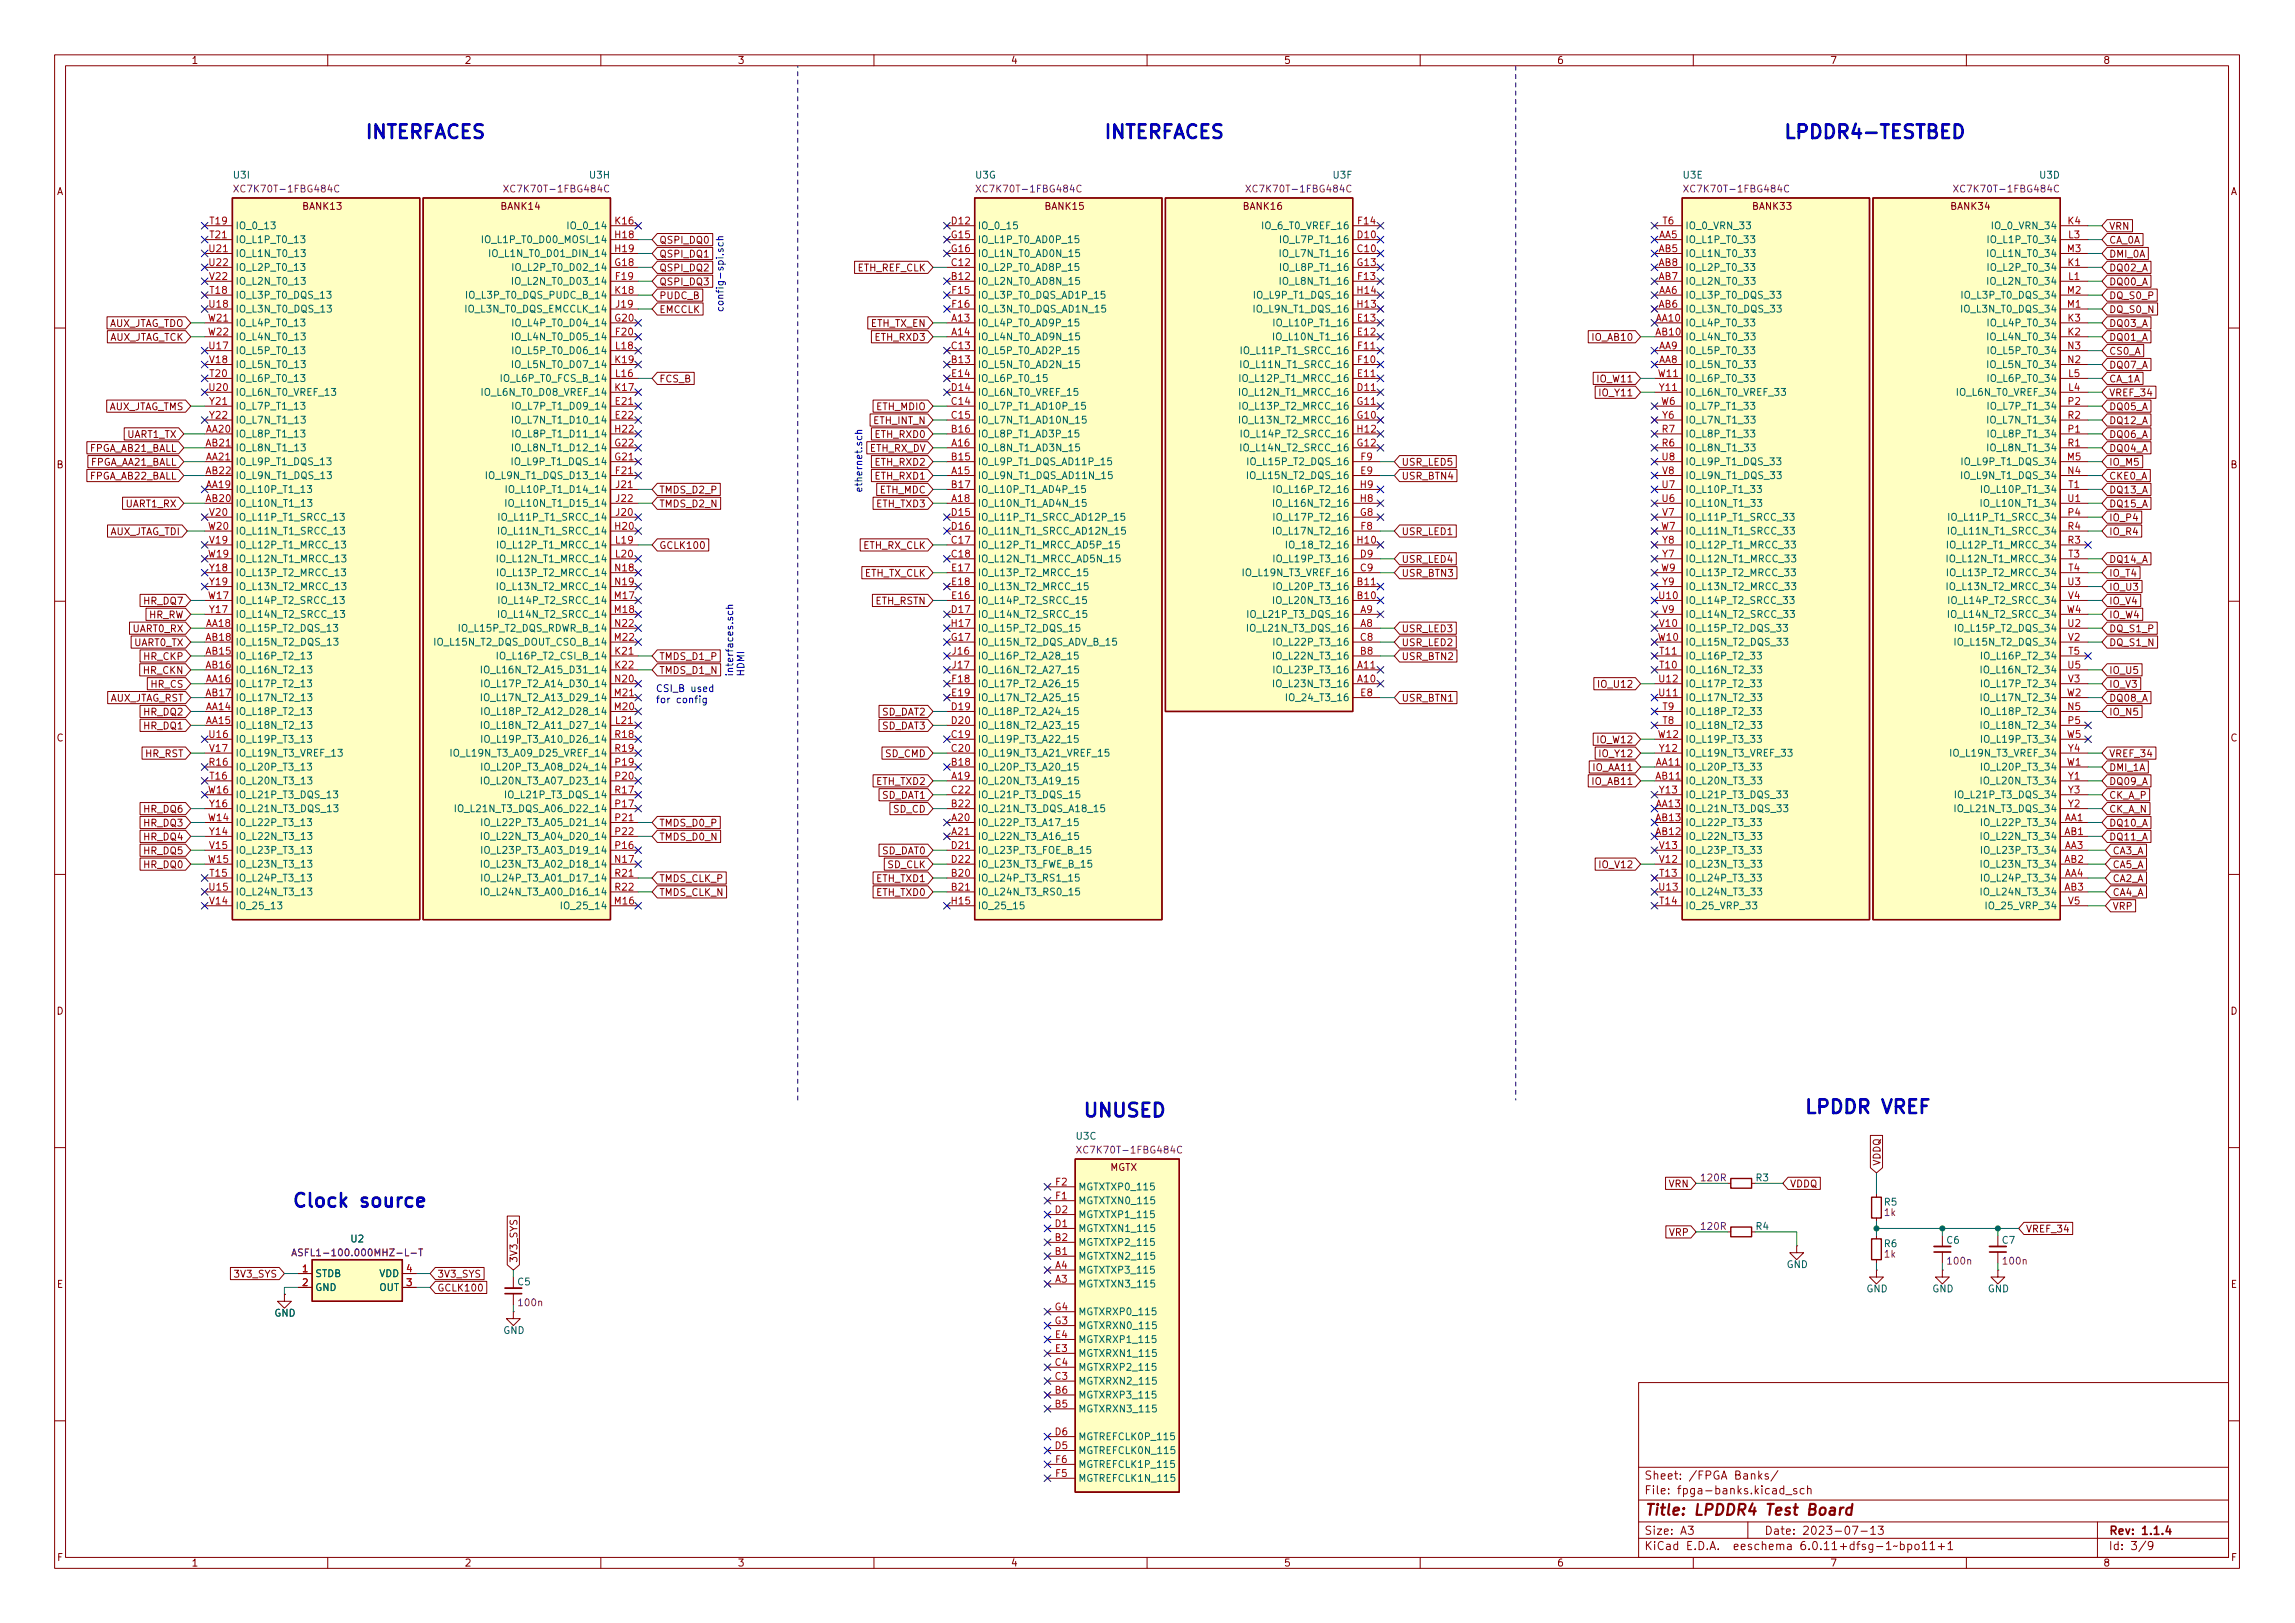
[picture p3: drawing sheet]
<svg xmlns="http://www.w3.org/2000/svg" width="420mm" height="297mm" viewBox="0 0 420 297" stroke-linecap="round" stroke-linejoin="round" font-family="sans-serif">
<defs><g id="words">
<g font-size="3.5" fill="#0000c2">
<text x="66.7" y="25.4">INTERFACES</text>
<text x="201.9" y="25.4">INTERFACES</text>
<text x="326.4" y="25.4">LPDDR4-TESTBED</text>
<text x="330.2" y="203.8">LPDDR VREF</text>
<text x="198.1" y="204.4">UNUSED</text>
<text x="53.3" y="221">Clock</text>
<text x="65.9" y="221">source</text>
</g>
<g font-size="2.8" fill="#840000">
<text x="301" y="277.9">Title:</text>
<text x="310.2" y="277.9">LPDDR4</text>
<text x="323.7" y="277.9">Test</text>
<text x="331.6" y="277.9">Board</text>
</g>
<g font-size="2.1" fill="#840000">
<text x="301" y="273.9">File:</text>
<text x="301" y="271.2">Sheet:</text>
<text x="307.4" y="273.9">fpga-banks.kicad_sch</text>
<text x="309.2" y="271.2">/FPGA</text>
<text x="317.6" y="271.2">Banks/</text>
<text x="301" y="281.3">Size:</text>
<text x="307.6" y="281.3">A3</text>
<text x="323" y="281.3">Date:</text>
<text x="330" y="281.3">2023-07-13</text>
<text x="386" y="281.3">Rev:</text>
<text x="392.1" y="281.3">1.1.4</text>
<text x="301" y="284.1">KiCad</text>
<text x="308.7" y="284.1">E.D.A.</text>
<text x="317.6" y="284.1">eeschema</text>
<text x="330" y="284.1">6.0.11+dfsg-1~bpo11+1</text>
<text x="386" y="284.1">Id:</text>
<text x="390.1" y="284.1">3/9</text>
</g>
<g font-size="1.8" fill="#840000">
<text x="35" y="12.1">1</text>
<text x="85" y="12.1">2</text>
<text x="135" y="12.1">3</text>
<text x="185" y="12.1">4</text>
<text x="235" y="12.1">5</text>
<text x="285" y="12.1">6</text>
<text x="335" y="12.1">7</text>
<text x="385" y="12.1">8</text>
<text x="10.4" y="36.1">A</text>
<text x="55.2" y="38.8">BANK13</text>
<text x="91.5" y="38.8">BANK14</text>
<text x="191.1" y="38.8">BANK15</text>
<text x="227.4" y="38.8">BANK16</text>
<text x="320.7" y="38.8">BANK33</text>
<text x="357" y="38.8">BANK34</text>
<text x="408.4" y="36.1">A</text>
<text x="120.6" y="47.5">QSPI_DQ1</text>
<text x="120.6" y="45">QSPI_DQ0</text>
<text x="386.1" y="45">CA_0A</text>
<text x="386.1" y="47.5">DMI_0A</text>
<text x="386.1" y="42.4">VRN</text>
<text x="120.6" y="50">QSPI_DQ2</text>
<text x="120.6" y="52.6">QSPI_DQ3</text>
<text x="156.9" y="50">ETH_REF_CLK</text>
<text x="386.1" y="50">DQ02_A</text>
<text x="386.1" y="52.6">DQ00_A</text>
<text x="120.6" y="57.7">EMCCLK</text>
<text x="120.6" y="55.1">PUDC_B</text>
<text x="386.1" y="57.7">DQ_S0_N</text>
<text x="386.1" y="55.1">DQ_S0_P</text>
<text x="20.1" y="60.2">AUX_JTAG_TDO</text>
<text x="20.1" y="62.7">AUX_JTAG_TCK</text>
<text x="159.4" y="60.2">ETH_TX_EN</text>
<text x="160" y="62.7">ETH_RXD3</text>
<text x="291.3" y="62.7">IO_AB10</text>
<text x="386.1" y="62.7">DQ01_A</text>
<text x="386.1" y="65.3">CS0_A</text>
<text x="386.1" y="60.2">DQ03_A</text>
<text x="120.6" y="70.4">FCS_B</text>
<text x="292.2" y="70.4">IO_W11</text>
<text x="386.1" y="67.8">DQ07_A</text>
<text x="386.1" y="70.4">CA_1A</text>
<text x="20" y="75.4">AUX_JTAG_TMS</text>
<text x="159.8" y="78">ETH_INT_N</text>
<text x="160.3" y="75.4">ETH_MDIO</text>
<text x="292.5" y="72.9">IO_Y11</text>
<text x="386.1" y="78">DQ12_A</text>
<text x="386.1" y="75.4">DQ05_A</text>
<text x="386.1" y="72.9">VREF_34</text>
<text x="16.4" y="83.1">FPGA_AB21_BALL</text>
<text x="23.2" y="80.5">UART1_TX</text>
<text x="159.2" y="83.1">ETH_RX_DV</text>
<text x="160" y="80.5">ETH_RXD0</text>
<text x="386.1" y="80.5">DQ06_A</text>
<text x="386.1" y="83.1">DQ04_A</text>
<text x="10.3" y="86.1">B</text>
<text x="16.4" y="88.1">FPGA_AB22_BALL</text>
<text x="16.6" y="85.6">FPGA_AA21_BALL</text>
<text x="160" y="88.1">ETH_RXD1</text>
<text x="160" y="85.6">ETH_RXD2</text>
<text x="256.5" y="88.1">USR_BTN4</text>
<text x="256.5" y="85.6">USR_LED5</text>
<text x="386.1" y="85.6">IO_M5</text>
<text x="386.1" y="88.1">CKE0_A</text>
<text x="408.3" y="86.1">B</text>
<text x="22.9" y="93.2">UART1_RX</text>
<text x="120.6" y="90.7">TMDS_D2_P</text>
<text x="120.6" y="93.2">TMDS_D2_N</text>
<text x="160.3" y="93.2">ETH_TXD3</text>
<text x="161" y="90.7">ETH_MDC</text>
<text x="386.1" y="93.2">DQ15_A</text>
<text x="386.1" y="90.7">DQ13_A</text>
<text x="386.1" y="95.8">IO_P4</text>
<text x="20.2" y="98.3">AUX_JTAG_TDI</text>
<text x="120.6" y="100.8">GCLK100</text>
<text x="158" y="100.8">ETH_RX_CLK</text>
<text x="256.5" y="98.3">USR_LED1</text>
<text x="386.1" y="98.3">IO_R4</text>
<text x="158.3" y="105.9">ETH_TX_CLK</text>
<text x="256.5" y="103.4">USR_LED4</text>
<text x="256.5" y="105.9">USR_BTN3</text>
<text x="386.1" y="103.4">DQ14_A</text>
<text x="386.1" y="105.9">IO_T4</text>
<text x="26.1" y="111">HR_DQ7</text>
<text x="27.2" y="113.5">HR_RW</text>
<text x="160.2" y="111">ETH_RSTN</text>
<text x="386.1" y="111">IO_V4</text>
<text x="386.1" y="108.5">IO_U3</text>
<text x="386.1" y="113.5">IO_W4</text>
<text x="24.2" y="116.1">UART0_RX</text>
<text x="24.5" y="118.6">UART0_TX</text>
<text x="256.5" y="116.1">USR_LED3</text>
<text x="256.5" y="118.6">USR_LED2</text>
<text x="386.1" y="116.1">DQ_S1_P</text>
<text x="386.1" y="118.6">DQ_S1_N</text>
<text x="26.1" y="123.7">HR_CKN</text>
<text x="26.1" y="121.2">HR_CKP</text>
<text x="120.6" y="123.7">TMDS_D1_N</text>
<text x="120.6" y="121.2">TMDS_D1_P</text>
<text x="256.5" y="121.2">USR_BTN2</text>
<text x="386.1" y="123.7">IO_U5</text>
<text x="20.2" y="128.8">AUX_JTAG_RST</text>
<text x="26.1" y="131.3">HR_DQ2</text>
<text x="27.5" y="126.2">HR_CS</text>
<text x="161.4" y="131.3">SD_DAT2</text>
<text x="256.5" y="128.8">USR_BTN1</text>
<text x="292.3" y="126.2">IO_U12</text>
<text x="386.1" y="131.3">IO_N5</text>
<text x="386.1" y="126.2">IO_V3</text>
<text x="386.1" y="128.8">DQ08_A</text>
<text x="10.3" y="136.1">C</text>
<text x="26.1" y="133.9">HR_DQ1</text>
<text x="161.4" y="133.9">SD_DAT3</text>
<text x="292.2" y="136.4">IO_W12</text>
<text x="408.3" y="136.1">C</text>
<text x="26.5" y="138.9">HR_RST</text>
<text x="162" y="138.9">SD_CMD</text>
<text x="291.4" y="141.5">IO_AA11</text>
<text x="292.5" y="138.9">IO_Y12</text>
<text x="386.1" y="138.9">VREF_34</text>
<text x="386.1" y="141.5">DMI_1A</text>
<text x="26.1" y="149.1">HR_DQ6</text>
<text x="160.3" y="144">ETH_TXD2</text>
<text x="161.4" y="146.6">SD_DAT1</text>
<text x="163.4" y="149.1">SD_CD</text>
<text x="291.3" y="144">IO_AB11</text>
<text x="386.1" y="149.1">CK_A_N</text>
<text x="386.1" y="146.6">CK_A_P</text>
<text x="386.1" y="144">DQ09_A</text>
<text x="26.1" y="151.6">HR_DQ3</text>
<text x="26.1" y="154.2">HR_DQ4</text>
<text x="120.6" y="151.6">TMDS_D0_P</text>
<text x="120.6" y="154.2">TMDS_D0_N</text>
<text x="386.1" y="151.6">DQ10_A</text>
<text x="386.1" y="154.2">DQ11_A</text>
<text x="26.1" y="159.3">HR_DQ0</text>
<text x="26.1" y="156.7">HR_DQ5</text>
<text x="120.6" y="161.8">TMDS_CLK_P</text>
<text x="160.3" y="161.8">ETH_TXD1</text>
<text x="161.4" y="156.7">SD_DAT0</text>
<text x="162.4" y="159.3">SD_CLK</text>
<text x="292.5" y="159.3">IO_V12</text>
<text x="386.7" y="161.8">CA2_A</text>
<text x="386.7" y="159.3">CA5_A</text>
<text x="386.7" y="156.7">CA3_A</text>
<text x="120.6" y="164.3">TMDS_CLK_N</text>
<text x="160.3" y="164.3">ETH_TXD0</text>
<text x="386.7" y="164.3">CA4_A</text>
<text x="386.7" y="166.9">VRP</text>
<text x="10.3" y="186.1">D</text>
<text x="408.3" y="186.1">D</text>
<text x="203.2" y="214.7">MGTX</text>
<text x="344.6" y="213.4" transform="rotate(-90 344.6 213.4)">VDDQ</text>
<text x="305.4" y="217.7">VRN</text>
<text x="327.7" y="217.7">VDDQ</text>
<text x="305.5" y="226.6">VRP</text>
<text x="370.8" y="225.9">VREF_34</text>
<text x="95.1" y="231.2" transform="rotate(-90 95.1 231.2)">3V3_SYS</text>
<text x="10.3" y="236.1">E</text>
<text x="42.7" y="234.2">3V3_SYS</text>
<text x="80" y="234.2">3V3_SYS</text>
<text x="80" y="236.7">GCLK100</text>
<text x="408.3" y="236.1">E</text>
<text x="10.4" y="286.1">F</text>
<text x="35" y="287.1">1</text>
<text x="85" y="287.1">2</text>
<text x="135" y="287.1">3</text>
<text x="185" y="287.1">4</text>
<text x="235" y="287.1">5</text>
<text x="285" y="287.1">6</text>
<text x="335" y="287.1">7</text>
<text x="385" y="287.1">8</text>
<text x="408.4" y="286.1">F</text>
</g>
<g font-size="1.8" fill="#006464">
<text x="42.5" y="33.1">U3I</text>
<text x="107.7" y="33.1">U3H</text>
<text x="178.4" y="33.1">U3G</text>
<text x="243.9" y="33.1">U3F</text>
<text x="308" y="33.1">U3E</text>
<text x="373.2" y="33.1">U3D</text>
<text x="43.1" y="42.3">IO_0_13</text>
<text x="43.1" y="44.9">IO_L1P_T0_13</text>
<text x="43.1" y="47.4">IO_L1N_T0_13</text>
<text x="87.9" y="44.9">IO_L1P_T0_D00_MOSI_14</text>
<text x="89.3" y="47.4">IO_L1N_T0_D01_DIN_14</text>
<text x="103.6" y="42.3">IO_0_14</text>
<text x="178.9" y="42.3">IO_0_15</text>
<text x="178.9" y="44.9">IO_L1P_T0_AD0P_15</text>
<text x="178.9" y="47.4">IO_L1N_T0_AD0N_15</text>
<text x="230.8" y="42.3">IO_6_T0_VREF_16</text>
<text x="234" y="47.4">IO_L7N_T1_16</text>
<text x="234" y="44.9">IO_L7P_T1_16</text>
<text x="308.5" y="44.9">IO_L1P_T0_33</text>
<text x="308.5" y="47.4">IO_L1N_T0_33</text>
<text x="308.5" y="42.3">IO_0_VRN_33</text>
<text x="363.5" y="47.4">IO_L1N_T0_34</text>
<text x="363.6" y="44.9">IO_L1P_T0_34</text>
<text x="364.4" y="42.3">IO_0_VRN_34</text>
<text x="43.1" y="50">IO_L2P_T0_13</text>
<text x="43.1" y="52.5">IO_L2N_T0_13</text>
<text x="93.4" y="52.5">IO_L2N_T0_D03_14</text>
<text x="93.5" y="50">IO_L2P_T0_D02_14</text>
<text x="178.9" y="52.5">IO_L2N_T0_AD8N_15</text>
<text x="178.9" y="50">IO_L2P_T0_AD8P_15</text>
<text x="234" y="52.5">IO_L8N_T1_16</text>
<text x="234" y="50">IO_L8P_T1_16</text>
<text x="308.5" y="52.5">IO_L2N_T0_33</text>
<text x="308.5" y="50">IO_L2P_T0_33</text>
<text x="363.5" y="52.5">IO_L2N_T0_34</text>
<text x="363.6" y="50">IO_L2P_T0_34</text>
<text x="43.1" y="55">IO_L3P_T0_DQS_13</text>
<text x="43.1" y="57.6">IO_L3N_T0_DQS_13</text>
<text x="84.9" y="57.6">IO_L3N_T0_DQS_EMCCLK_14</text>
<text x="85" y="55">IO_L3P_T0_DQS_PUDC_B_14</text>
<text x="178.9" y="55">IO_L3P_T0_DQS_AD1P_15</text>
<text x="178.9" y="57.6">IO_L3N_T0_DQS_AD1N_15</text>
<text x="229.2" y="57.6">IO_L9N_T1_DQS_16</text>
<text x="229.3" y="55">IO_L9P_T1_DQS_16</text>
<text x="308.5" y="55">IO_L3P_T0_DQS_33</text>
<text x="308.5" y="57.6">IO_L3N_T0_DQS_33</text>
<text x="358.7" y="57.6">IO_L3N_T0_DQS_34</text>
<text x="358.8" y="55">IO_L3P_T0_DQS_34</text>
<text x="43.1" y="65.2">IO_L5P_T0_13</text>
<text x="43.1" y="60.1">IO_L4P_T0_13</text>
<text x="43.1" y="62.7">IO_L4N_T0_13</text>
<text x="93.4" y="62.7">IO_L4N_T0_D05_14</text>
<text x="93.5" y="60.1">IO_L4P_T0_D04_14</text>
<text x="93.5" y="65.2">IO_L5P_T0_D06_14</text>
<text x="178.9" y="60.1">IO_L4P_T0_AD9P_15</text>
<text x="178.9" y="62.7">IO_L4N_T0_AD9N_15</text>
<text x="178.9" y="65.2">IO_L5P_T0_AD2P_15</text>
<text x="226.9" y="65.2">IO_L11P_T1_SRCC_16</text>
<text x="232.8" y="62.7">IO_L10N_T1_16</text>
<text x="232.8" y="60.1">IO_L10P_T1_16</text>
<text x="308.5" y="60.1">IO_L4P_T0_33</text>
<text x="308.5" y="65.2">IO_L5P_T0_33</text>
<text x="308.5" y="62.7">IO_L4N_T0_33</text>
<text x="363.5" y="62.7">IO_L4N_T0_34</text>
<text x="363.6" y="60.1">IO_L4P_T0_34</text>
<text x="363.6" y="65.2">IO_L5P_T0_34</text>
<text x="43.1" y="70.3">IO_L6P_T0_13</text>
<text x="43.1" y="67.7">IO_L5N_T0_13</text>
<text x="91.4" y="70.3">IO_L6P_T0_FCS_B_14</text>
<text x="93.4" y="67.7">IO_L5N_T0_D07_14</text>
<text x="178.9" y="67.7">IO_L5N_T0_AD2N_15</text>
<text x="178.9" y="70.3">IO_L6P_T0_15</text>
<text x="226.6" y="70.3">IO_L12P_T1_MRCC_16</text>
<text x="226.8" y="67.7">IO_L11N_T1_SRCC_16</text>
<text x="308.5" y="67.7">IO_L5N_T0_33</text>
<text x="308.5" y="70.3">IO_L6P_T0_33</text>
<text x="363.5" y="67.7">IO_L5N_T0_34</text>
<text x="363.6" y="70.3">IO_L6P_T0_34</text>
<text x="43.1" y="72.8">IO_L6N_T0_VREF_13</text>
<text x="43.1" y="75.4">IO_L7P_T1_13</text>
<text x="43.1" y="77.9">IO_L7N_T1_13</text>
<text x="87.9" y="72.8">IO_L6N_T0_D08_VREF_14</text>
<text x="93.4" y="77.9">IO_L7N_T1_D10_14</text>
<text x="93.5" y="75.4">IO_L7P_T1_D09_14</text>
<text x="178.9" y="75.4">IO_L7P_T1_AD10P_15</text>
<text x="178.9" y="77.9">IO_L7N_T1_AD10N_15</text>
<text x="178.9" y="72.8">IO_L6N_T0_VREF_15</text>
<text x="226.5" y="72.8">IO_L12N_T1_MRCC_16</text>
<text x="226.5" y="77.9">IO_L13N_T2_MRCC_16</text>
<text x="226.6" y="75.4">IO_L13P_T2_MRCC_16</text>
<text x="308.5" y="75.4">IO_L7P_T1_33</text>
<text x="308.5" y="72.8">IO_L6N_T0_VREF_33</text>
<text x="308.5" y="77.9">IO_L7N_T1_33</text>
<text x="358" y="72.8">IO_L6N_T0_VREF_34</text>
<text x="363.5" y="77.9">IO_L7N_T1_34</text>
<text x="363.6" y="75.4">IO_L7P_T1_34</text>
<text x="43.1" y="80.4">IO_L8P_T1_13</text>
<text x="43.1" y="83">IO_L8N_T1_13</text>
<text x="93.4" y="83">IO_L8N_T1_D12_14</text>
<text x="93.5" y="80.4">IO_L8P_T1_D11_14</text>
<text x="178.9" y="83">IO_L8N_T1_AD3N_15</text>
<text x="178.9" y="80.4">IO_L8P_T1_AD3P_15</text>
<text x="226.8" y="83">IO_L14N_T2_SRCC_16</text>
<text x="226.9" y="80.4">IO_L14P_T2_SRCC_16</text>
<text x="308.5" y="83">IO_L8N_T1_33</text>
<text x="308.5" y="80.4">IO_L8P_T1_33</text>
<text x="363.5" y="83">IO_L8N_T1_34</text>
<text x="363.6" y="80.4">IO_L8P_T1_34</text>
<text x="43.1" y="85.5">IO_L9P_T1_DQS_13</text>
<text x="43.1" y="88.1">IO_L9N_T1_DQS_13</text>
<text x="88.7" y="88.1">IO_L9N_T1_DQS_D13_14</text>
<text x="93.4" y="85.5">IO_L9P_T1_DQS_14</text>
<text x="178.9" y="88.1">IO_L9N_T1_DQS_AD11N_15</text>
<text x="178.9" y="85.5">IO_L9P_T1_DQS_AD11P_15</text>
<text x="228" y="88.1">IO_L15N_T2_DQS_16</text>
<text x="228.1" y="85.5">IO_L15P_T2_DQS_16</text>
<text x="308.5" y="85.5">IO_L9P_T1_DQS_33</text>
<text x="308.5" y="88.1">IO_L9N_T1_DQS_33</text>
<text x="358.7" y="88.1">IO_L9N_T1_DQS_34</text>
<text x="358.8" y="85.5">IO_L9P_T1_DQS_34</text>
<text x="43.1" y="90.6">IO_L10P_T1_13</text>
<text x="43.1" y="93.1">IO_L10N_T1_13</text>
<text x="43.1" y="95.7">IO_L11P_T1_SRCC_13</text>
<text x="91" y="95.7">IO_L11P_T1_SRCC_14</text>
<text x="92.2" y="93.1">IO_L10N_T1_D15_14</text>
<text x="92.3" y="90.6">IO_L10P_T1_D14_14</text>
<text x="178.9" y="93.1">IO_L10N_T1_AD4N_15</text>
<text x="178.9" y="90.6">IO_L10P_T1_AD4P_15</text>
<text x="178.9" y="95.7">IO_L11P_T1_SRCC_AD12P_15</text>
<text x="232.8" y="93.1">IO_L16N_T2_16</text>
<text x="232.8" y="95.7">IO_L17P_T2_16</text>
<text x="232.8" y="90.6">IO_L16P_T2_16</text>
<text x="308.5" y="93.1">IO_L10N_T1_33</text>
<text x="308.5" y="90.6">IO_L10P_T1_33</text>
<text x="308.5" y="95.7">IO_L11P_T1_SRCC_33</text>
<text x="356.4" y="95.7">IO_L11P_T1_SRCC_34</text>
<text x="362.3" y="93.1">IO_L10N_T1_34</text>
<text x="362.4" y="90.6">IO_L10P_T1_34</text>
<text x="43.1" y="100.8">IO_L12P_T1_MRCC_13</text>
<text x="43.1" y="98.2">IO_L11N_T1_SRCC_13</text>
<text x="90.7" y="100.8">IO_L12P_T1_MRCC_14</text>
<text x="90.9" y="98.2">IO_L11N_T1_SRCC_14</text>
<text x="178.9" y="100.8">IO_L12P_T1_MRCC_AD5P_15</text>
<text x="178.9" y="98.2">IO_L11N_T1_SRCC_AD12N_15</text>
<text x="232.8" y="98.2">IO_L17N_T2_16</text>
<text x="235.1" y="100.8">IO_18_T2_16</text>
<text x="308.5" y="98.2">IO_L11N_T1_SRCC_33</text>
<text x="308.5" y="100.8">IO_L12P_T1_MRCC_33</text>
<text x="356.1" y="100.8">IO_L12P_T1_MRCC_34</text>
<text x="356.3" y="98.2">IO_L11N_T1_SRCC_34</text>
<text x="43.1" y="103.3">IO_L12N_T1_MRCC_13</text>
<text x="43.1" y="105.8">IO_L13P_T2_MRCC_13</text>
<text x="90.7" y="103.3">IO_L12N_T1_MRCC_14</text>
<text x="90.7" y="105.8">IO_L13P_T2_MRCC_14</text>
<text x="178.9" y="103.3">IO_L12N_T1_MRCC_AD5N_15</text>
<text x="178.9" y="105.8">IO_L13P_T2_MRCC_15</text>
<text x="227.2" y="105.8">IO_L19N_T3_VREF_16</text>
<text x="232.8" y="103.3">IO_L19P_T3_16</text>
<text x="308.5" y="105.8">IO_L13P_T2_MRCC_33</text>
<text x="308.5" y="103.3">IO_L12N_T1_MRCC_33</text>
<text x="356.1" y="103.3">IO_L12N_T1_MRCC_34</text>
<text x="356.1" y="105.8">IO_L13P_T2_MRCC_34</text>
<text x="43.1" y="110.9">IO_L14P_T2_SRCC_13</text>
<text x="43.1" y="113.5">IO_L14N_T2_SRCC_13</text>
<text x="43.1" y="108.4">IO_L13N_T2_MRCC_13</text>
<text x="90.7" y="108.4">IO_L13N_T2_MRCC_14</text>
<text x="90.9" y="113.5">IO_L14N_T2_SRCC_14</text>
<text x="91" y="110.9">IO_L14P_T2_SRCC_14</text>
<text x="178.9" y="113.5">IO_L14N_T2_SRCC_15</text>
<text x="178.9" y="110.9">IO_L14P_T2_SRCC_15</text>
<text x="178.9" y="108.4">IO_L13N_T2_MRCC_15</text>
<text x="228.1" y="113.5">IO_L21P_T3_DQS_16</text>
<text x="232.8" y="110.9">IO_L20N_T3_16</text>
<text x="232.8" y="108.4">IO_L20P_T3_16</text>
<text x="308.5" y="110.9">IO_L14P_T2_SRCC_33</text>
<text x="308.5" y="113.5">IO_L14N_T2_SRCC_33</text>
<text x="308.5" y="108.4">IO_L13N_T2_MRCC_33</text>
<text x="356.1" y="108.4">IO_L13N_T2_MRCC_34</text>
<text x="356.3" y="113.5">IO_L14N_T2_SRCC_34</text>
<text x="356.4" y="110.9">IO_L14P_T2_SRCC_34</text>
<text x="43.1" y="116">IO_L15P_T2_DQS_13</text>
<text x="43.1" y="118.5">IO_L15N_T2_DQS_13</text>
<text x="79.2" y="118.5">IO_L15N_T2_DQS_DOUT_CSO_B_14</text>
<text x="83.7" y="116">IO_L15P_T2_DQS_RDWR_B_14</text>
<text x="178.9" y="118.5">IO_L15N_T2_DQS_ADV_B_15</text>
<text x="178.9" y="116">IO_L15P_T2_DQS_15</text>
<text x="228" y="116">IO_L21N_T3_DQS_16</text>
<text x="232.8" y="118.5">IO_L22P_T3_16</text>
<text x="308.5" y="116">IO_L15P_T2_DQS_33</text>
<text x="308.5" y="118.5">IO_L15N_T2_DQS_33</text>
<text x="357.5" y="118.5">IO_L15N_T2_DQS_34</text>
<text x="357.6" y="116">IO_L15P_T2_DQS_34</text>
<text x="43.1" y="121.1">IO_L16P_T2_13</text>
<text x="43.1" y="123.6">IO_L16N_T2_13</text>
<text x="87.8" y="123.6">IO_L16N_T2_A15_D31_14</text>
<text x="90.7" y="121.1">IO_L16P_T2_CSI_B_14</text>
<text x="178.9" y="121.1">IO_L16P_T2_A28_15</text>
<text x="178.9" y="123.6">IO_L16N_T2_A27_15</text>
<text x="232.8" y="121.1">IO_L22N_T3_16</text>
<text x="232.8" y="123.6">IO_L23P_T3_16</text>
<text x="308.5" y="123.6">IO_L16N_T2_33</text>
<text x="308.5" y="121.1">IO_L16P_T2_33</text>
<text x="362.3" y="123.6">IO_L16N_T2_34</text>
<text x="362.4" y="121.1">IO_L16P_T2_34</text>
<text x="43.1" y="131.2">IO_L18P_T2_13</text>
<text x="43.1" y="126.2">IO_L17P_T2_13</text>
<text x="43.1" y="128.7">IO_L17N_T2_13</text>
<text x="87.8" y="128.7">IO_L17N_T2_A13_D29_14</text>
<text x="87.8" y="131.2">IO_L18P_T2_A12_D28_14</text>
<text x="87.8" y="126.2">IO_L17P_T2_A14_D30_14</text>
<text x="178.9" y="131.2">IO_L18P_T2_A24_15</text>
<text x="178.9" y="128.7">IO_L17N_T2_A25_15</text>
<text x="178.9" y="126.2">IO_L17P_T2_A26_15</text>
<text x="232.8" y="126.2">IO_L23N_T3_16</text>
<text x="235.1" y="128.7">IO_24_T3_16</text>
<text x="308.5" y="131.2">IO_L18P_T2_33</text>
<text x="308.5" y="128.7">IO_L17N_T2_33</text>
<text x="308.5" y="126.2">IO_L17P_T2_33</text>
<text x="362.3" y="128.7">IO_L17N_T2_34</text>
<text x="362.4" y="131.2">IO_L18P_T2_34</text>
<text x="362.4" y="126.2">IO_L17P_T2_34</text>
<text x="43.1" y="133.8">IO_L18N_T2_13</text>
<text x="43.1" y="136.3">IO_L19P_T3_13</text>
<text x="87.8" y="133.8">IO_L18N_T2_A11_D27_14</text>
<text x="87.8" y="136.3">IO_L19P_T3_A10_D26_14</text>
<text x="178.9" y="136.3">IO_L19P_T3_A22_15</text>
<text x="178.9" y="133.8">IO_L18N_T2_A23_15</text>
<text x="308.5" y="133.8">IO_L18N_T2_33</text>
<text x="308.5" y="136.3">IO_L19P_T3_33</text>
<text x="362.3" y="133.8">IO_L18N_T2_34</text>
<text x="362.4" y="136.3">IO_L19P_T3_34</text>
<text x="43.1" y="141.4">IO_L20P_T3_13</text>
<text x="43.1" y="143.9">IO_L20N_T3_13</text>
<text x="43.1" y="138.9">IO_L19N_T3_VREF_13</text>
<text x="82.2" y="138.9">IO_L19N_T3_A09_D25_VREF_14</text>
<text x="87.8" y="143.9">IO_L20N_T3_A07_D23_14</text>
<text x="87.8" y="141.4">IO_L20P_T3_A08_D24_14</text>
<text x="178.9" y="143.9">IO_L20N_T3_A19_15</text>
<text x="178.9" y="141.4">IO_L20P_T3_A20_15</text>
<text x="178.9" y="138.9">IO_L19N_T3_A21_VREF_15</text>
<text x="308.5" y="141.4">IO_L20P_T3_33</text>
<text x="308.5" y="143.9">IO_L20N_T3_33</text>
<text x="308.5" y="138.9">IO_L19N_T3_VREF_33</text>
<text x="356.8" y="138.9">IO_L19N_T3_VREF_34</text>
<text x="362.3" y="143.9">IO_L20N_T3_34</text>
<text x="362.4" y="141.4">IO_L20P_T3_34</text>
<text x="43.1" y="146.5">IO_L21P_T3_DQS_13</text>
<text x="43.1" y="149">IO_L21N_T3_DQS_13</text>
<text x="83" y="149">IO_L21N_T3_DQS_A06_D22_14</text>
<text x="92.2" y="146.5">IO_L21P_T3_DQS_14</text>
<text x="178.9" y="149">IO_L21N_T3_DQS_A18_15</text>
<text x="178.9" y="146.5">IO_L21P_T3_DQS_15</text>
<text x="308.5" y="149">IO_L21N_T3_DQS_33</text>
<text x="308.5" y="146.5">IO_L21P_T3_DQS_33</text>
<text x="357.5" y="149">IO_L21N_T3_DQS_34</text>
<text x="357.6" y="146.5">IO_L21P_T3_DQS_34</text>
<text x="43.1" y="151.6">IO_L22P_T3_13</text>
<text x="43.1" y="154.1">IO_L22N_T3_13</text>
<text x="87.8" y="154.1">IO_L22N_T3_A04_D20_14</text>
<text x="87.8" y="151.6">IO_L22P_T3_A05_D21_14</text>
<text x="178.9" y="151.6">IO_L22P_T3_A17_15</text>
<text x="178.9" y="154.1">IO_L22N_T3_A16_15</text>
<text x="308.5" y="154.1">IO_L22N_T3_33</text>
<text x="308.5" y="151.6">IO_L22P_T3_33</text>
<text x="362.3" y="154.1">IO_L22N_T3_34</text>
<text x="362.4" y="151.6">IO_L22P_T3_34</text>
<text x="43.1" y="161.7">IO_L24P_T3_13</text>
<text x="43.1" y="156.6">IO_L23P_T3_13</text>
<text x="43.1" y="159.2">IO_L23N_T3_13</text>
<text x="87.8" y="159.2">IO_L23N_T3_A02_D18_14</text>
<text x="87.8" y="156.6">IO_L23P_T3_A03_D19_14</text>
<text x="87.8" y="161.7">IO_L24P_T3_A01_D17_14</text>
<text x="178.9" y="161.7">IO_L24P_T3_RS1_15</text>
<text x="178.9" y="156.6">IO_L23P_T3_FOE_B_15</text>
<text x="178.9" y="159.2">IO_L23N_T3_FWE_B_15</text>
<text x="308.5" y="161.7">IO_L24P_T3_33</text>
<text x="308.5" y="159.2">IO_L23N_T3_33</text>
<text x="308.5" y="156.6">IO_L23P_T3_33</text>
<text x="362.3" y="159.2">IO_L23N_T3_34</text>
<text x="362.4" y="156.6">IO_L23P_T3_34</text>
<text x="362.4" y="161.7">IO_L24P_T3_34</text>
<text x="43.1" y="164.3">IO_L24N_T3_13</text>
<text x="43.1" y="166.8">IO_25_13</text>
<text x="87.8" y="164.3">IO_L24N_T3_A00_D16_14</text>
<text x="102.4" y="166.8">IO_25_14</text>
<text x="178.9" y="164.3">IO_L24N_T3_RS0_15</text>
<text x="178.9" y="166.8">IO_25_15</text>
<text x="308.5" y="166.8">IO_25_VRP_33</text>
<text x="308.5" y="164.3">IO_L24N_T3_33</text>
<text x="362.3" y="164.3">IO_L24N_T3_34</text>
<text x="363.2" y="166.8">IO_25_VRP_34</text>
<text x="196.8" y="209">U3C</text>
<text x="197.4" y="220.8">MGTXTXN0_115</text>
<text x="197.4" y="218.2">MGTXTXP0_115</text>
<text x="321.3" y="216.6">R3</text>
<text x="344.8" y="221">R5</text>
<text x="64.1" y="227.8">U2</text>
<text x="197.4" y="225.8">MGTXTXN1_115</text>
<text x="197.4" y="223.3">MGTXTXP1_115</text>
<text x="321.3" y="225.5">R4</text>
<text x="197.4" y="233.5">MGTXTXP3_115</text>
<text x="197.4" y="230.9">MGTXTXN2_115</text>
<text x="197.4" y="228.4">MGTXTXP2_115</text>
<text x="327" y="232.4">GND</text>
<text x="344.8" y="228.6">R6</text>
<text x="356.2" y="228">C6</text>
<text x="366.4" y="228">C7</text>
<text x="57.7" y="234.1">STDB</text>
<text x="57.7" y="236.6">GND</text>
<text x="69.4" y="236.6">OUT</text>
<text x="69.4" y="234.1">VDD</text>
<text x="94.6" y="235.6">C5</text>
<text x="197.4" y="236">MGTXTXN3_115</text>
<text x="341.6" y="236.9">GND</text>
<text x="353.7" y="236.9">GND</text>
<text x="363.9" y="236.9">GND</text>
<text x="50.2" y="241.3">GND</text>
<text x="92.1" y="244.5">GND</text>
<text x="197.4" y="243.6">MGTXRXN0_115</text>
<text x="197.4" y="241.1">MGTXRXP0_115</text>
<text x="197.4" y="251.2">MGTXRXP2_115</text>
<text x="197.4" y="248.7">MGTXRXN1_115</text>
<text x="197.4" y="246.2">MGTXRXP1_115</text>
<text x="197.4" y="256.3">MGTXRXP3_115</text>
<text x="197.4" y="253.8">MGTXRXN2_115</text>
<text x="197.4" y="258.9">MGTXRXN3_115</text>
<text x="197.4" y="263.9">MGTREFCLK0P_115</text>
<text x="197.4" y="266.5">MGTREFCLK0N_115</text>
<text x="197.4" y="269">MGTREFCLK1P_115</text>
<text x="197.4" y="271.6">MGTREFCLK1N_115</text>
</g>
<g font-size="1.8" fill="#840084">
<text x="42.5" y="35.6">XC7K70T-1FBG484C</text>
<text x="92" y="35.6">XC7K70T-1FBG484C</text>
<text x="178.4" y="35.6">XC7K70T-1FBG484C</text>
<text x="227.8" y="35.6">XC7K70T-1FBG484C</text>
<text x="308" y="35.6">XC7K70T-1FBG484C</text>
<text x="357.4" y="35.6">XC7K70T-1FBG484C</text>
<text x="196.8" y="211.5">XC7K70T-1FBG484C</text>
<text x="311.1" y="216.6">120R</text>
<text x="311.1" y="225.5">120R</text>
<text x="344.8" y="222.9">1k</text>
<text x="53.2" y="230.3">ASFL1-100.000MHZ-L-T</text>
<text x="344.8" y="230.5">1k</text>
<text x="356.2" y="231.8">100n</text>
<text x="366.4" y="231.8">100n</text>
<text x="94.6" y="239.4">100n</text>
</g>
<g font-size="1.8" fill="#a90000">
<text x="38.2" y="41.1">T19</text>
<text x="112.4" y="41.1">K16</text>
<text x="174" y="41.1">D12</text>
<text x="248.4" y="41.1">F14</text>
<text x="304.3" y="41.1">T6</text>
<text x="378.4" y="41.1">K4</text>
<text x="38.1" y="46.1">U21</text>
<text x="38.2" y="43.6">T21</text>
<text x="112.3" y="43.6">H18</text>
<text x="112.3" y="46.1">H19</text>
<text x="174" y="43.6">G15</text>
<text x="174" y="46.1">G16</text>
<text x="248.3" y="46.1">C10</text>
<text x="248.3" y="43.6">D10</text>
<text x="303.6" y="46.1">AB5</text>
<text x="303.7" y="43.6">AA5</text>
<text x="378.3" y="46.1">M3</text>
<text x="378.5" y="43.6">L3</text>
<text x="38.1" y="48.7">U22</text>
<text x="38.2" y="51.2">V22</text>
<text x="38.2" y="53.8">T18</text>
<text x="112.4" y="48.7">G18</text>
<text x="112.4" y="53.8">K18</text>
<text x="112.5" y="51.2">F19</text>
<text x="174" y="51.2">B12</text>
<text x="174" y="48.7">C12</text>
<text x="174.1" y="53.8">F15</text>
<text x="248.2" y="53.8">H14</text>
<text x="248.3" y="48.7">G13</text>
<text x="248.4" y="51.2">F13</text>
<text x="303.6" y="51.2">AB7</text>
<text x="303.6" y="48.7">AB8</text>
<text x="303.7" y="53.8">AA6</text>
<text x="378.3" y="53.8">M2</text>
<text x="378.4" y="48.7">K1</text>
<text x="378.5" y="51.2">L1</text>
<text x="38" y="58.8">W21</text>
<text x="38.1" y="56.3">U18</text>
<text x="112.4" y="58.8">G20</text>
<text x="112.5" y="56.3">J19</text>
<text x="174.1" y="58.8">A13</text>
<text x="174.1" y="56.3">F16</text>
<text x="248.2" y="56.3">H13</text>
<text x="248.3" y="58.8">E13</text>
<text x="303.1" y="58.8">AA10</text>
<text x="303.6" y="56.3">AB6</text>
<text x="378.3" y="56.3">M1</text>
<text x="378.4" y="58.8">K3</text>
<text x="38" y="61.4">W22</text>
<text x="38.1" y="63.9">U17</text>
<text x="112.5" y="61.4">F20</text>
<text x="112.5" y="63.9">L18</text>
<text x="174" y="63.9">C13</text>
<text x="174.1" y="61.4">A14</text>
<text x="248.3" y="61.4">E12</text>
<text x="248.4" y="63.9">F11</text>
<text x="303" y="61.4">AB10</text>
<text x="303.7" y="63.9">AA9</text>
<text x="378.4" y="63.9">N3</text>
<text x="378.4" y="61.4">K2</text>
<text x="38.1" y="71.5">U20</text>
<text x="38.2" y="66.5">V18</text>
<text x="38.2" y="69">T20</text>
<text x="112.4" y="71.5">K17</text>
<text x="112.4" y="66.5">K19</text>
<text x="112.5" y="69">L16</text>
<text x="174" y="66.5">B13</text>
<text x="174" y="71.5">D14</text>
<text x="174" y="69">E14</text>
<text x="248.3" y="71.5">D11</text>
<text x="248.3" y="69">E11</text>
<text x="248.4" y="66.5">F10</text>
<text x="303.4" y="69">W11</text>
<text x="303.6" y="71.5">Y11</text>
<text x="303.7" y="66.5">AA8</text>
<text x="378.4" y="66.5">N2</text>
<text x="378.5" y="71.5">L4</text>
<text x="378.5" y="69">L5</text>
<text x="38.2" y="74.1">Y21</text>
<text x="38.2" y="76.6">Y22</text>
<text x="112.4" y="74.1">E21</text>
<text x="112.4" y="76.6">E22</text>
<text x="174" y="74.1">C14</text>
<text x="174" y="76.6">C15</text>
<text x="248.3" y="76.6">G10</text>
<text x="248.3" y="74.1">G11</text>
<text x="304" y="74.1">W6</text>
<text x="304.2" y="76.6">Y6</text>
<text x="378.4" y="74.1">P2</text>
<text x="378.4" y="76.6">R2</text>
<text x="37.5" y="81.7">AB21</text>
<text x="37.6" y="79.2">AA20</text>
<text x="112.3" y="79.2">H22</text>
<text x="112.4" y="81.7">G22</text>
<text x="174" y="79.2">B16</text>
<text x="174.1" y="81.7">A16</text>
<text x="248.2" y="79.2">H12</text>
<text x="248.3" y="81.7">G12</text>
<text x="304.1" y="81.7">R6</text>
<text x="304.1" y="79.2">R7</text>
<text x="378.4" y="79.2">P1</text>
<text x="378.4" y="81.7">R1</text>
<text x="37.5" y="86.8">AB22</text>
<text x="37.6" y="89.3">AA19</text>
<text x="37.6" y="84.2">AA21</text>
<text x="112.4" y="84.2">G21</text>
<text x="112.5" y="86.8">F21</text>
<text x="112.5" y="89.3">J21</text>
<text x="174" y="84.2">B15</text>
<text x="174" y="89.3">B17</text>
<text x="174.1" y="86.8">A15</text>
<text x="248.8" y="89.3">H9</text>
<text x="248.9" y="86.8">E9</text>
<text x="249" y="84.2">F9</text>
<text x="304.1" y="89.3">U7</text>
<text x="304.1" y="84.2">U8</text>
<text x="304.2" y="86.8">V8</text>
<text x="378.3" y="84.2">M5</text>
<text x="378.4" y="86.8">N4</text>
<text x="378.6" y="89.3">T1</text>
<text x="37.5" y="91.9">AB20</text>
<text x="38.2" y="94.4">V20</text>
<text x="112.5" y="94.4">J20</text>
<text x="112.5" y="91.9">J22</text>
<text x="174" y="94.4">D15</text>
<text x="174.1" y="91.9">A18</text>
<text x="248.8" y="91.9">H8</text>
<text x="248.9" y="94.4">G8</text>
<text x="304.1" y="91.9">U6</text>
<text x="304.2" y="94.4">V7</text>
<text x="378.4" y="91.9">U1</text>
<text x="378.4" y="94.4">P4</text>
<text x="38" y="96.9">W20</text>
<text x="38.2" y="99.5">V19</text>
<text x="112.3" y="96.9">H20</text>
<text x="112.5" y="99.5">L19</text>
<text x="174" y="99.5">C17</text>
<text x="174" y="96.9">D16</text>
<text x="248.2" y="99.5">H10</text>
<text x="249" y="96.9">F8</text>
<text x="304" y="96.9">W7</text>
<text x="304.2" y="99.5">Y8</text>
<text x="378.4" y="99.5">R3</text>
<text x="378.4" y="96.9">R4</text>
<text x="38" y="102">W19</text>
<text x="38.2" y="104.6">Y18</text>
<text x="38.2" y="107.1">Y19</text>
<text x="112.3" y="104.6">N18</text>
<text x="112.3" y="107.1">N19</text>
<text x="112.5" y="102">L20</text>
<text x="174" y="102">C18</text>
<text x="174" y="104.6">E17</text>
<text x="174" y="107.1">E18</text>
<text x="248.3" y="107.1">B11</text>
<text x="248.9" y="104.6">C9</text>
<text x="248.9" y="102">D9</text>
<text x="304" y="104.6">W9</text>
<text x="304.2" y="102">Y7</text>
<text x="304.2" y="107.1">Y9</text>
<text x="378.4" y="107.1">U3</text>
<text x="378.6" y="102">T3</text>
<text x="378.6" y="104.6">T4</text>
<text x="38" y="109.6">W17</text>
<text x="38.2" y="112.2">Y17</text>
<text x="112.3" y="109.6">M17</text>
<text x="112.3" y="112.2">M18</text>
<text x="174" y="112.2">D17</text>
<text x="174" y="109.6">E16</text>
<text x="248.3" y="109.6">B10</text>
<text x="249" y="112.2">A9</text>
<text x="303.5" y="109.6">U10</text>
<text x="304.2" y="112.2">V9</text>
<text x="378.3" y="112.2">W4</text>
<text x="378.5" y="109.6">V4</text>
<text x="37.5" y="119.8">AB15</text>
<text x="37.5" y="117.3">AB18</text>
<text x="37.6" y="114.7">AA18</text>
<text x="112.3" y="117.3">M22</text>
<text x="112.3" y="114.7">N22</text>
<text x="112.4" y="119.8">K21</text>
<text x="173.9" y="114.7">H17</text>
<text x="174" y="117.3">G17</text>
<text x="174.1" y="119.8">J16</text>
<text x="248.9" y="119.8">B8</text>
<text x="248.9" y="117.3">C8</text>
<text x="249" y="114.7">A8</text>
<text x="303.4" y="117.3">W10</text>
<text x="303.6" y="114.7">V10</text>
<text x="303.7" y="119.8">T11</text>
<text x="378.4" y="114.7">U2</text>
<text x="378.5" y="117.3">V2</text>
<text x="378.6" y="119.8">T5</text>
<text x="37.5" y="122.3">AB16</text>
<text x="37.6" y="124.9">AA16</text>
<text x="112.3" y="124.9">N20</text>
<text x="112.4" y="122.3">K22</text>
<text x="174.1" y="124.9">F18</text>
<text x="174.1" y="122.3">J17</text>
<text x="248.4" y="124.9">A10</text>
<text x="248.4" y="122.3">A11</text>
<text x="303.5" y="124.9">U12</text>
<text x="303.7" y="122.3">T10</text>
<text x="378.4" y="122.3">U5</text>
<text x="378.5" y="124.9">V3</text>
<text x="37.5" y="127.4">AB17</text>
<text x="37.6" y="130">AA14</text>
<text x="112.3" y="130">M20</text>
<text x="112.3" y="127.4">M21</text>
<text x="174" y="130">D19</text>
<text x="174" y="127.4">E19</text>
<text x="248.9" y="127.4">E8</text>
<text x="303.5" y="127.4">U11</text>
<text x="304.3" y="130">T9</text>
<text x="378.3" y="127.4">W2</text>
<text x="378.4" y="130">N5</text>
<text x="37.6" y="132.5">AA15</text>
<text x="38.1" y="135">U16</text>
<text x="38.2" y="137.6">V17</text>
<text x="112.4" y="135">R18</text>
<text x="112.4" y="137.6">R19</text>
<text x="112.5" y="132.5">L21</text>
<text x="174" y="135">C19</text>
<text x="174" y="137.6">C20</text>
<text x="174" y="132.5">D20</text>
<text x="303.4" y="135">W12</text>
<text x="303.6" y="137.6">Y12</text>
<text x="304.3" y="132.5">T8</text>
<text x="378.3" y="135">W5</text>
<text x="378.4" y="132.5">P5</text>
<text x="378.5" y="137.6">Y4</text>
<text x="38.1" y="140.1">R16</text>
<text x="38.2" y="142.7">T16</text>
<text x="112.4" y="140.1">P19</text>
<text x="112.4" y="142.7">P20</text>
<text x="174" y="140.1">B18</text>
<text x="174.1" y="142.7">A19</text>
<text x="303" y="142.7">AB11</text>
<text x="303.1" y="140.1">AA11</text>
<text x="378.3" y="140.1">W1</text>
<text x="378.5" y="142.7">Y1</text>
<text x="38" y="145.2">W16</text>
<text x="38.2" y="147.7">Y16</text>
<text x="112.4" y="147.7">P17</text>
<text x="112.4" y="145.2">R17</text>
<text x="174" y="147.7">B22</text>
<text x="174" y="145.2">C22</text>
<text x="303.1" y="147.7">AA13</text>
<text x="303.6" y="145.2">Y13</text>
<text x="378.5" y="147.7">Y2</text>
<text x="378.5" y="145.2">Y3</text>
<text x="38" y="150.3">W14</text>
<text x="38.2" y="155.4">V15</text>
<text x="38.2" y="152.8">Y14</text>
<text x="112.4" y="155.4">P16</text>
<text x="112.4" y="150.3">P21</text>
<text x="112.4" y="152.8">P22</text>
<text x="174" y="155.4">D21</text>
<text x="174.1" y="150.3">A20</text>
<text x="174.1" y="152.8">A21</text>
<text x="303" y="152.8">AB12</text>
<text x="303" y="150.3">AB13</text>
<text x="303.6" y="155.4">V13</text>
<text x="377.9" y="152.8">AB1</text>
<text x="378" y="150.3">AA1</text>
<text x="378" y="155.4">AA3</text>
<text x="38" y="157.9">W15</text>
<text x="38.2" y="160.4">T15</text>
<text x="112.3" y="157.9">N17</text>
<text x="112.4" y="160.4">R21</text>
<text x="174" y="160.4">B20</text>
<text x="174" y="157.9">D22</text>
<text x="303.6" y="157.9">V12</text>
<text x="303.7" y="160.4">T13</text>
<text x="377.9" y="157.9">AB2</text>
<text x="378" y="160.4">AA4</text>
<text x="38.1" y="163">U15</text>
<text x="38.2" y="165.5">V14</text>
<text x="112.3" y="165.5">M16</text>
<text x="112.4" y="163">R22</text>
<text x="173.9" y="165.5">H15</text>
<text x="174" y="163">B21</text>
<text x="303.5" y="163">U13</text>
<text x="303.7" y="165.5">T14</text>
<text x="377.9" y="163">AB3</text>
<text x="378.5" y="165.5">V5</text>
<text x="193.1" y="219.5">F1</text>
<text x="193.1" y="217">F2</text>
<text x="193" y="227.1">B2</text>
<text x="193" y="224.6">D1</text>
<text x="193" y="222">D2</text>
<text x="55.2" y="232.8">1</text>
<text x="74.2" y="232.8">4</text>
<text x="193" y="229.7">B1</text>
<text x="193.1" y="232.2">A4</text>
<text x="55.2" y="235.4">2</text>
<text x="74.2" y="235.4">3</text>
<text x="193" y="239.8">G4</text>
<text x="193.1" y="234.7">A3</text>
<text x="193" y="242.4">G3</text>
<text x="193.1" y="244.9">E4</text>
<text x="193" y="250">C4</text>
<text x="193.1" y="247.4">E3</text>
<text x="193" y="257.6">B5</text>
<text x="193" y="255.1">B6</text>
<text x="193" y="252.5">C3</text>
<text x="193" y="262.7">D6</text>
<text x="193" y="265.2">D5</text>
<text x="193.1" y="267.8">F6</text>
<text x="193.1" y="270.3">F5</text>
</g>
<g font-size="1.8" fill="#0000c2">
<text x="132.5" y="57.2" transform="rotate(-90 132.5 57.2)">config-spi.sch</text>
<text x="157.9" y="90.2" transform="rotate(-90 157.9 90.2)">ethernet.sch</text>
<text x="134.2" y="123.9" transform="rotate(-90 134.2 123.9)">interfaces.sch</text>
<text x="136.3" y="123.9" transform="rotate(-90 136.3 123.9)">HDMI</text>
<text x="120" y="126.6">CSI_B</text>
<text x="120" y="128.7">for</text>
<text x="123.8" y="128.7">config</text>
<text x="126.5" y="126.6">used</text>
</g>
</g></defs>
<g fill="none" stroke="#840000" stroke-width=".18">
<path d="M10 10h400v277h-400zM12 12h396v273h-396zM60 10v2M110 10v2M160 10v2M210 10v2M260 10v2M310 10v2M360 10v2M19.6 58h14.4l.9 1.1-.9 1.1h-14.4zM37.5 59.1h5M37.5 51.5h5"/>
<path d="M37.5 48.9h5M37.5 41.3h5M37.5 54h5M37.5 56.6h5M37.5 43.9h5M37.5 46.4h5M111.8 59.1h5M111.8 51.5h5M111.8 48.9h5M111.8 41.3h5M111.8 54h5M111.8 56.6h5"/>
<path d="M111.8 43.9h5M111.8 46.4h5M120.3 47.8h10.2v2.2h-10.2l-.9-1.1zM120.3 50.4h10.2v2.2h-10.2l-.9-1.1zM120.3 45.3h10.2v2.2h-10.2l-.9-1.1zM120.3 42.7h10.2v2.3h-10.2l-.9-1.1zM120.3 55.4h8.4v2.3h-8.4l-.9-1.1zM120.3 52.9h8.4v2.2h-8.4l-.9-1.1zM156.5 47.8h13.4l.9 1.1-.9 1.1h-13.4zM158.9 58h11l.9 1.1-.9 1.1h-11zM173.4 59.1h5M173.4 51.5h5"/>
<path d="M173.4 48.9h5M173.4 41.3h5M173.4 54h5M173.4 56.6h5M173.4 43.9h5M173.4 46.4h5M247.6 59.1h5.1M247.6 51.5h5.1M247.6 48.9h5.1M247.6 41.3h5.1M247.6 54h5.1M247.6 56.6h5.1"/>
<path d="M247.6 43.9h5.1M247.6 46.4h5.1M302.9 59.1h5.1M302.9 51.5h5.1M302.9 48.9h5.1M302.9 41.3h5.1M302.9 54h5.1M302.9 56.6h5.1M302.9 43.9h5.1M302.9 46.4h5.1M377.2 59.1h5.1M377.2 51.5h5.1"/>
<path d="M377.2 48.9h5.1M377.2 41.3h5.1M377.2 54h5.1M377.2 56.6h5.1M377.2 43.9h5.1M377.2 46.4h5.1M385.8 47.8h8v2.2h-8l-1-1.1zM385.8 42.7h6.5v2.3h-6.5l-1-1.1zM385.8 45.3h7.5v2.2h-7.5l-1-1.1zM385.8 58h8v2.2h-8l-1-1.1zM385.8 50.4h8v2.2h-8l-1-1.1zM385.8 55.4h9.2v2.3h-9.2l-1-1.1z"/>
<path d="M385.8 40.2h4.6v2.2h-4.6l-1-1.1zM385.8 52.9h9.1v2.2h-9.1l-1-1.1zM10 60h2M19.5 73.2h14.5l.9 1.1-.9 1.1h-14.5zM19.7 60.5h14.3l.9 1.1-.9 1.1h-14.3zM22.7 78.3h10l1 1.1-1 1.1h-10zM37.5 61.6h5M37.5 66.7h5M37.5 79.4h5M37.5 64.2h5M37.5 74.3h5M37.5 76.9h5"/>
<path d="M37.5 71.8h5M37.5 69.3h5M111.8 61.6h5M111.8 66.7h5M111.8 79.4h5M111.8 64.2h5M111.8 74.3h5M111.8 76.9h5M111.8 71.8h5M111.8 69.3h5M120.3 68.1h6.8v2.3h-6.8l-.9-1.1zM159.3 75.8h10.6l.9 1.1-.9 1.1h-10.6z"/>
<path d="M159.5 78.3h10.4l.9 1.1-.9 1.1h-10.4zM159.5 60.5h10.4l.9 1.1-.9 1.1h-10.4zM159.8 73.2h10.1l.9 1.1-.9 1.1h-10.1zM173.4 61.6h5M173.4 66.7h5M173.4 79.4h5M173.4 64.2h5M173.4 74.3h5M173.4 76.9h5M173.4 71.8h5M173.4 69.3h5M247.6 61.6h5.1"/>
<path d="M247.6 66.7h5.1M247.6 79.4h5.1M247.6 64.2h5.1M247.6 74.3h5.1M247.6 76.9h5.1M247.6 71.8h5.1M247.6 69.3h5.1M290.8 60.5h8.6l1 1.1-1 1.1h-8.6zM291.7 68.1h7.7l1 1.2-1 1.1h-7.7zM292 70.7h7.4l1 1.1-1 1.1h-7.4zM302.9 61.6h5.1M302.9 66.7h5.1"/>
<path d="M302.9 79.4h5.1M302.9 64.2h5.1M302.9 74.3h5.1M302.9 76.9h5.1M302.9 71.8h5.1M302.9 69.3h5.1M377.2 61.6h5.1M377.2 66.7h5.1M377.2 79.4h5.1M377.2 64.2h5.1M377.2 74.3h5.1M377.2 76.9h5.1"/>
<path d="M377.2 71.8h5.1M377.2 69.3h5.1M385.8 75.8h8v2.2h-8l-1-1.1zM385.8 60.5h8v2.2h-8l-1-1.1zM385.8 65.6h8v2.2h-8l-1-1.1zM385.8 68.1h6.5v2.3h-6.5l-1-1.1zM385.8 63.1h6.7v2.2h-6.7l-1-1.1zM385.8 78.3h8v2.2h-8l-1-1.1zM385.8 73.2h8v2.2h-8l-1-1.1zM385.8 70.7h8.9v2.2h-8.9l-1-1.1zM408 60h2M15.9 80.8h16.8l1 1.2-1 1.1h-16.8z"/>
<path d="M15.9 85.9h16.8l1 1.1-1 1.1h-16.8zM16.1 83.4h16.6l1 1.1-1 1.1h-16.6zM19.7 96.1h13.6l1 1.1-1 1.1h-13.6zM22.4 91h10.3l1 1.1-1 1.1h-10.3zM37.5 87h5M37.5 82h5M37.5 92.1h5M37.5 84.5h5M37.5 89.6h5M37.5 99.7h5M37.5 94.7h5M37.5 97.2h5"/>
<path d="M111.8 87h5M111.8 82h5M111.8 92.1h5M111.8 84.5h5M111.8 89.6h5M111.8 99.7h5M111.8 94.7h5M111.8 97.2h5M120.3 98.6h9.5v2.2h-9.5l-.9-1.1zM120.3 88.5h11.6v2.2h-11.6l-.9-1.1zM120.3 91h11.6v2.2h-11.6l-.9-1.1zM157.5 98.6h12.4l.9 1.1-.9 1.1h-12.4z"/>
<path d="M158.7 80.8h11.2l.9 1.2-.9 1.1h-11.2zM159.5 85.9h10.4l.9 1.1-.9 1.1h-10.4zM159.5 83.4h10.4l.9 1.1-.9 1.1h-10.4zM159.8 91h10.1l.9 1.1-.9 1.1h-10.1zM160.5 88.5h9.4l.9 1.1-.9 1.1h-9.4zM173.4 87h5M173.4 82h5M173.4 92.1h5M173.4 84.5h5M173.4 89.6h5M173.4 99.7h5M173.4 94.7h5"/>
<path d="M173.4 97.2h5M247.6 87h5.1M247.6 82h5.1M247.6 92.1h5.1M247.6 84.5h5.1M247.6 89.6h5.1M247.6 99.7h5.1M247.6 94.7h5.1M247.6 97.2h5.1M256.2 85.9h10.5v2.2h-10.5l-.9-1.1zM256.2 83.4h10.4v2.2h-10.4l-.9-1.1zM256.2 96.1h10.4v2.2h-10.4l-.9-1.1z"/>
<path d="M302.9 87h5.1M302.9 82h5.1M302.9 92.1h5.1M302.9 84.5h5.1M302.9 89.6h5.1M302.9 99.7h5.1M302.9 94.7h5.1M302.9 97.2h5.1M377.2 87h5.1M377.2 82h5.1M377.2 92.1h5.1M377.2 84.5h5.1"/>
<path d="M377.2 89.6h5.1M377.2 99.7h5.1M377.2 94.7h5.1M377.2 97.2h5.1M385.8 91h8v2.2h-8l-1-1.1zM385.8 83.4h6.5v2.2h-6.5l-1-1.1zM385.8 88.5h8v2.2h-8l-1-1.1zM385.8 80.8h8v2.3h-8l-1-1.1zM385.8 85.9h7.9v2.2h-7.9l-1-1.1zM385.8 96.1h6.3v2.2h-6.3l-1-1.1zM385.8 93.5h6.3v2.3h-6.3l-1-1.1zM10 110h2"/>
<path d="M23.7 113.9h10.3l.9 1.1-.9 1.1h-10.3zM24 116.4h10l.9 1.1-.9 1.1h-10zM25.6 118.9h8.4l.9 1.2-.9 1.1h-8.4zM25.6 108.8h8.4l.9 1.1-.9 1.1h-8.4zM26.7 111.3h7.3l.9 1.1-.9 1.1h-7.3zM37.5 102.3h5M37.5 112.4h5M37.5 109.9h5M37.5 104.8h5M37.5 107.4h5M37.5 117.5h5M37.5 115h5"/>
<path d="M111.8 102.3h5M111.8 112.4h5M111.8 109.9h5M111.8 104.8h5M111.8 107.4h5M111.8 117.5h5M111.8 115h5M120.3 118.9h11.6v2.3h-11.6l-.9-1.1zM157.8 103.7h12.1l.9 1.1-.9 1.1h-12.1zM159.7 108.8h10.2l.9 1.1-.9 1.1h-10.2zM173.4 102.3h5M173.4 112.4h5"/>
<path d="M173.4 109.9h5M173.4 104.8h5M173.4 107.4h5M173.4 117.5h5M173.4 115h5M247.6 102.3h5.1M247.6 112.4h5.1M247.6 109.9h5.1M247.6 104.8h5.1M247.6 107.4h5.1M247.6 117.5h5.1M247.6 115h5.1"/>
<path d="M256.2 101.2h10.4v2.2h-10.4l-.9-1.1zM256.2 103.7h10.5v2.2h-10.5l-.9-1.1zM256.2 113.9h10.4v2.2h-10.4l-.9-1.1zM256.2 116.4h10.4v2.2h-10.4l-.9-1.1zM256.2 118.9h10.5v2.3h-10.5l-.9-1.1zM302.9 102.3h5.1M302.9 112.4h5.1M302.9 109.9h5.1M302.9 104.8h5.1M302.9 107.4h5.1M302.9 117.5h5.1M302.9 115h5.1"/>
<path d="M377.2 102.3h5.1M377.2 112.4h5.1M377.2 109.9h5.1M377.2 104.8h5.1M377.2 107.4h5.1M377.2 117.5h5.1M377.2 115h5.1M385.8 108.8h6.1v2.2h-6.1l-1-1.1zM385.8 113.9h9.1v2.2h-9.1l-1-1.1zM385.8 106.2h6.4v2.3h-6.4l-1-1.1zM385.8 101.2h8v2.2h-8l-1-1.1zM385.8 116.4h9.2v2.2h-9.2l-1-1.1z"/>
<path d="M385.8 103.7h6v2.2h-6l-1-1.1zM385.8 111.3h6.5v2.2h-6.5l-1-1.1zM408 110h2M19.7 126.6h14.3l.9 1.1-.9 1.1h-14.3zM25.6 121.5h8.4l.9 1.1-.9 1.1h-8.4zM25.6 131.6h8.4l.9 1.2-.9 1.1h-8.4zM25.6 129.1h8.4l.9 1.1-.9 1.1h-8.4zM26 136.7h8l.9 1.1-.9 1.1h-8zM27 124h7l.9 1.1-.9 1.1h-7zM37.5 135.3h5M37.5 137.8h5M37.5 130.2h5"/>
<path d="M37.5 132.8h5M37.5 127.7h5M37.5 125.1h5M37.5 120.1h5M37.5 122.6h5M111.8 135.3h5M111.8 137.8h5M111.8 130.2h5M111.8 132.8h5M111.8 127.7h5M111.8 125.1h5M111.8 120.1h5"/>
<path d="M111.8 122.6h5M120.3 121.5h11.6v2.2h-11.6l-.9-1.1zM160.9 129.1h9l.9 1.1-.9 1.1h-9zM160.9 131.6h9l.9 1.2-.9 1.1h-9zM161.5 136.7h8.4l.9 1.1-.9 1.1h-8.4zM173.4 135.3h5M173.4 137.8h5M173.4 130.2h5M173.4 132.8h5M173.4 127.7h5M173.4 125.1h5M173.4 120.1h5"/>
<path d="M173.4 122.6h5M247.6 127.7h5.1M247.6 125.1h5.1M247.6 120.1h5.1M247.6 122.6h5.1M256.2 126.6h10.5v2.2h-10.5l-.9-1.1zM290.9 139.3h8.5l1 1.1-1 1.1h-8.5zM291.7 134.2h7.7l1 1.1-1 1.1h-7.7zM291.8 124h7.6l1 1.1-1 1.1h-7.6zM292 136.7h7.4l1 1.1-1 1.1h-7.4zM302.9 135.3h5.1M302.9 137.8h5.1"/>
<path d="M302.9 130.2h5.1M302.9 132.8h5.1M302.9 127.7h5.1M302.9 125.1h5.1M302.9 120.1h5.1M302.9 122.6h5.1M377.2 135.3h5.1M377.2 137.8h5.1M377.2 130.2h5.1M377.2 132.8h5.1M377.2 127.7h5.1M377.2 125.1h5.1"/>
<path d="M377.2 120.1h5.1M377.2 122.6h5.1M385.8 136.7h8.9v2.2h-8.9l-1-1.1zM385.8 139.3h7.5v2.2h-7.5l-1-1.1zM385.8 121.5h6.4v2.2h-6.4l-1-1.1zM385.8 129.1h6.4v2.2h-6.4l-1-1.1zM385.8 124h6.1v2.2h-6.1l-1-1.1zM385.8 126.6h8v2.2h-8l-1-1.1zM25.6 146.9h8.4l.9 1.1-.9 1.1h-8.4zM25.6 157h8.4l.9 1.2-.9 1.1h-8.4zM25.6 149.4h8.4l.9 1.1-.9 1.1h-8.4zM25.6 152h8.4l.9 1.1-.9 1.1h-8.4z"/>
<path d="M25.6 154.5h8.4l.9 1.1-.9 1.1h-8.4zM37.5 142.9h5M37.5 150.5h5M37.5 153.1h5M37.5 140.4h5M37.5 148h5M37.5 145.5h5M37.5 155.6h5M37.5 158.2h5M111.8 142.9h5M111.8 150.5h5M111.8 153.1h5"/>
<path d="M111.8 140.4h5M111.8 148h5M111.8 145.5h5M111.8 155.6h5M111.8 158.2h5M120.3 149.4h11.6v2.2h-11.6l-.9-1.1zM120.3 159.6h12.7v2.2h-12.7l-.9-1.1zM120.3 152h11.6v2.2h-11.6l-.9-1.1zM159.8 141.8h10.1l.9 1.1-.9 1.1h-10.1zM159.8 159.6h10.1l.9 1.1-.9 1.1h-10.1zM160.9 144.3h9l.9 1.2-.9 1.1h-9zM160.9 154.5h9l.9 1.1-.9 1.1h-9z"/>
<path d="M161.9 157h8l.9 1.2-.9 1.1h-8zM162.9 146.9h7l.9 1.1-.9 1.1h-7zM173.4 142.9h5M173.4 150.5h5M173.4 153.1h5M173.4 140.4h5M173.4 148h5M173.4 145.5h5M173.4 155.6h5M173.4 158.2h5M290.8 141.8h8.6l1 1.1-1 1.1h-8.6zM292 157h7.4l1 1.2-1 1.1h-7.4z"/>
<path d="M298 143.6h.8M302.9 142.9h5.1M302.9 150.5h5.1M302.9 153.1h5.1M302.9 140.4h5.1M302.9 148h5.1M302.9 145.5h5.1M302.9 155.6h5.1M302.9 158.2h5.1M377.2 142.9h5.1M377.2 150.5h5.1M377.2 153.1h5.1"/>
<path d="M377.2 140.4h5.1M377.2 148h5.1M377.2 145.5h5.1M377.2 155.6h5.1M377.2 158.2h5.1M385.8 149.4h8v2.2h-8l-1-1.1zM385.8 146.9h7.8v2.2h-7.8l-1-1.1zM385.8 152h8v2.2h-8l-1-1.1zM385.8 144.3h7.8v2.3h-7.8l-1-1.1zM385.8 141.8h8v2.2h-8l-1-1.1zM386.4 159.6h6.6v2.2h-6.6l-1-1.1zM386.4 157h6.6v2.3h-6.6l-1-1.1z"/>
<path d="M386.4 154.5h6.6v2.2h-6.6l-1-1.1zM10 160h2M37.5 160.7h5M37.5 163.2h5M37.5 165.8h5M111.8 160.7h5M111.8 163.2h5M111.8 165.8h5M120.3 162.1h12.7v2.2h-12.7l-.9-1.1zM159.8 162.1h10.1l.9 1.1-.9 1.1h-10.1zM173.4 160.7h5M173.4 163.2h5"/>
<path d="M173.4 165.8h5M302.9 160.7h5.1M302.9 163.2h5.1M302.9 165.8h5.1M377.2 160.7h5.1M377.2 163.2h5.1M377.2 165.8h5.1M386.4 162.1h6.6v2.2h-6.6l-1-1.1zM386.4 164.7h4.6v2.2h-4.6l-1-1.1zM408 160h2M10 210h2M191.8 219.7h5"/>
<path d="M191.8 217.2h5M304.9 215.5h4.7l.9 1.1-.9 1.1h-4.7zM316.2 216.6h.7M320.7 216.6h.6M327.3 215.5h6v2.2h-6l-.9-1.1zM342.4 207.8h2.2v5.9l-1.1 1-1.1-1zM343.5 218.5v.6M408 210h2M42.2 232h8.9l1 1.1-1 1.1h-8.9zM52.1 236.9v1.3h-1.3l1.3 1.2 1.2-1.2h-1.2M52.1 236.9h.1M54.6 233.1h2.5"/>
<path d="M54.6 235.6h2.5M73.7 233.1h2.5M73.7 235.6h2.5M79.7 232h8.9v2.2h-8.9l-1-1.1zM79.7 234.5h9.4v2.2h-9.4l-1-1.1zM92.9 222.6h2.2v8.9l-1.1 .9-1.1-.9zM94 233.7v2M94 236.8v2M191.8 235h5M191.8 232.4h5M191.8 229.9h5M191.8 227.4h5"/>
<path d="M191.8 224.8h5M191.8 222.3h5M305 224.4h4.6l.9 1.1-.9 1.1h-4.6zM316.2 225.5h.7M320.7 225.5h.6M328.9 228v1.3h-1.2l1.2 1.2 1.3-1.2h-1.3M328.9 228h.1M343.5 232.4v1.3h-1.2l1.2 1.3 1.3-1.3h-1.3M343.5 232.4h.1M343.5 222.9v.7M343.5 226.1v.6M343.5 230.5v.7"/>
<path d="M355.6 232.4v1.3h-1.3l1.3 1.3 1.3-1.3h-1.3M355.6 232.4h.1M355.6 226.1v2M355.6 229.1v2.1M365.8 232.4v1.3h-1.3l1.3 1.3 1.2-1.3h-1.2M365.8 232.4h.1M365.8 226.1v2M365.8 229.1v2.1M370.5 223.7h9v2.2h-9l-.9-1.1zM94 240.1v1.2h-1.3l1.3 1.3 1.2-1.3h-1.2M94 240.1h.1M191.8 257.8h5"/>
<path d="M191.8 255.3h5M191.8 252.8h5M191.8 250.2h5M191.8 247.7h5M191.8 245.1h5M191.8 242.6h5M191.8 240.1h5M300 253h108v32h-108zM10 260h2M191.8 265.5h5M191.8 262.9h5M191.8 270.5h5"/>
<path d="M191.8 268h5M300 278.5h108M300 274.5h108M300 268.5h108M305.5 273.3v.1M305.5 272.5v.1M307.6 270.6v.1M307.6 269.8v.1M320 278.5v3M325.5 269.1l-1.3 2M328.9 272.5l-.3-.1-.2 .2v.2l.5 .2v.3h-.5M330.3 272.5l-.4-.1-.3 .3v.4l.1 .2h.6"/>
<path d="M330.9 272.6l.2-.2 .4 .1 .1 .9M330.9 271.9v1.5M342.5 279.7l.4-.4v1.5M343.8 279.3h1l-.5 .6 .4 .1v.7l-.2 .1h-.4l-.3-.1M384 278.5v6.5M408 260h2M60 285v2M110 285v2M160 285v2M210 285v2M260 285v2M300 281.5h108"/>
<path d="M310 285v2M327.3 282.7h.6v.9M327.9 283h-.5a.29 .29 0 0 0-.2 .3 .29 .29 0 0 0 .2 .3l.5-.1M340.7 280.2h1.2M342.5 280.8h.9M351.9 283.6h.9M353.4 282.5l.4-.4v1.5M353.4 283.6h.8M354.9 283h1.1M355.4 282.5v1.1M356.6 282.5l.5-.4v1.5M356.6 283.6h.9"/>
<path d="M360 285v2M394.1 282.8l-.3 .2h-.2l-.3-.2 .1-.6 .4-.1 .3 .2a.99 .99 0 0 1-.4 1.3h-.3"/>
</g>
<path d="M92.5 236.8h3M354.1 229.1h3M364.2 229.1h3.1M396.9 279.2l-.4 1.1h1" fill="none" stroke="#840000" stroke-width=".3"/>
<g fill="#ffffc2" stroke="#ffffc2" stroke-width=".18">
<path d="M57.1 230.5h16.6v7.7h-16.6z"/>
<path d="M178.4 36.2h34.3v132.1h-34.3z"/>
<path d="M196.8 212.1h19.1v61h-19.1z"/>
<path d="M308 36.2h34.3v132.1h-34.3z"/>
<path d="M342.9 36.2h34.3v132.1h-34.3z"/>
<path d="M213.4 36.2h34.2v94h-34.2z"/>
<path d="M77.5 36.2h34.3v132.1h-34.3z"/>
<path d="M42.5 36.2h34.3v132.1h-34.3z"/>
</g>
<path d="M42.5 36.2h34.3v132.1h-34.3zM77.5 36.2h34.3v132.1h-34.3zM178.4 36.2h34.3v132.1h-34.3zM213.4 36.2h34.2v94h-34.2zM308 36.2h34.3v132.1h-34.3zM342.9 36.2h34.3v132.1h-34.3zM196.8 212.1h19.1v61h-19.1zM316.9 215.7h3.8v1.8h-3.8zM342.6 219.1h1.8v3.8h-1.8zM57.1 230.5h16.6v7.7h-16.6zM316.9 224.6h3.8v1.8h-3.8zM342.6 226.7h1.8v3.8h-1.8z" fill="none" stroke="#840000" stroke-width=".25"/>
<g fill="none" stroke="#840084" stroke-width=".18">
<path d="M60.3 33.8l-.3 .9h.8M60.6 34.3v.8M62 34a.6 .6 0 0 0-.8 .4 .6 .6 0 0 0 .6 .7l.2-.1M109.7 33.8l-.3 .9h.8M110.1 34.3v.8M111.4 34a.6 .6 0 0 0-.8 .4 .6 .6 0 0 0 .6 .7l.2-.1M196.2 33.8l-.3 .9h.8M196.5 34.3v.8M197.9 34a.6 .6 0 0 0-.8 .4 .6 .6 0 0 0 .6 .7l.2-.1M245.6 33.8l-.3 .9h.8M245.9 34.3v.8M247.3 34a.6 .6 0 0 0-.8 .4 .6 .6 0 0 0 .6 .7l.2-.1"/>
<path d="M325.8 33.8l-.3 .9h.8M326.1 34.3v.8M327.5 34a.6 .6 0 0 0-.9 .4 .6 .6 0 0 0 .6 .7l.3-.1M375.2 33.8l-.3 .9h.8M375.5 34.3v.8M376.9 34a.6 .6 0 0 0-.9 .4 .6 .6 0 0 0 .6 .7l.3-.1M214.6 209.7l-.3 .9h.8M214.9 210.2v.8M216.3 209.9a.6 .6 0 0 0-.8 .4 .6 .6 0 0 0 .6 .7l.2-.1M72.7 229.4h.9M74.2 228.6v1.2h.6M75.3 229.4h.9"/>
<path d="M76.7 228.6h.7M77 228.6v1.2M98.6 238.3l.2-.2 .3 .1 .1 .8M360.2 230.6l.2-.1 .3 .1 .1 .8M370.4 230.6l.2-.1 .3 .1v.8"/>
</g>
<g fill="none" stroke="#006464" stroke-width=".18">
<path d="M55 43.2h.8l-.4 .4 .4 .2v.5l-.2 .1-.6-.1M55 48.2h.8l-.4 .5 .4 .1v.6l-.2 .1-.6-.1M55 58.4h.8l-.4 .5 .4 .1v.5l-.2 .2-.6-.2M55.1 45.7h.8l-.4 .5 .3 .1v.5l-.2 .2-.5-.2M55.1 50.8h.8l-.4 .5 .3 .1v.5l-.2 .1-.5-.1M59.8 53.3h.8l-.4 .5 .3 .1v.6l-.1 .1-.6-.1M59.9 55.9h.8l-.5 .4 .4 .2v.5l-.2 .1-.5-.1M110.5 50.7l-.3 .9h.8M110.5 48.2l-.3 .9h.8M110.5 58.3l-.3 .9h.8M110.5 43.1l-.3 .9h.8M110.5 45.6l-.3 .9h.8"/>
<path d="M110.5 55.8l-.3 .9h.8M110.5 40.6l-.3 .9h.8M110.5 53.3l-.3 .9h.8M110.8 43.6v.8M110.8 46.1v.9M110.8 48.7v.8M110.8 51.2v.8M110.8 53.7v.9M110.8 56.3v.8M110.8 58.8v.9M186.2 40.6h-.6v.6l.1-.1 .5 .1 .1 .1-.1 .5-.2 .1-.4-.1M197.5 58.4h-.6l-.1 .6 .2-.1h.4l.1 .2v.4l-.2 .2-.5-.2"/>
<path d="M197.5 48.2h-.6l-.1 .6 .2-.1 .4 .1 .1 .2v.4l-.2 .1-.5-.1M197.5 43.2h-.6l-.1 .6 .2-.2 .4 .1 .1 .2v.4l-.2 .1-.5-.1M197.6 50.8h-.6l-.1 .6 .2-.1h.4l.1 .2v.4l-.2 .1-.5-.1M197.6 45.7h-.6l-.1 .6 .2-.1h.4l.1 .2v.4l-.2 .2-.5-.2M202.2 53.3h-.6v.6l.2-.1 .4 .1 .1 .1-.1 .5-.1 .1-.5-.1M202.4 55.9h-.6l-.1 .6 .2-.2 .4 .1 .1 .2v.4l-.2 .1-.5-.1M246.7 45.7l-.4 .1a.85 .85 0 0 0 0 1.2l.5-.2v-.4l-.2-.2h-.3l-.2 .2M246.7 43.2h-.4a.85 .85 0 0 0 0 1.2l.5-.1v-.4l-.2-.3h-.3l-.2 .3M246.7 58.4l-.4 .1a.85 .85 0 0 0 0 1.2l.5-.2v-.4l-.2-.2h-.3l-.2 .2M246.7 50.8h-.4a.85 .85 0 0 0 0 1.2l.5-.1v-.4l-.2-.2h-.3l-.2 .2M246.7 48.2l-.4 .1a.85 .85 0 0 0 0 1.2l.5-.1v-.4l-.2-.3h-.3l-.2 .3M246.7 55.9h-.4a.85 .85 0 0 0 0 1.2l.5-.1v-.4l-.2-.3h-.3l-.2 .3"/>
<path d="M246.7 53.3l-.4 .1a.85 .85 0 0 0 0 1.2l.5-.1v-.5l-.2-.2h-.3l-.2 .2M320.5 58.4h.8l-.5 .5 .4 .1v.5l-.2 .2-.5-.2M320.5 43.2h.8l-.5 .4 .4 .2v.5l-.2 .1-.5-.1M320.5 48.2h.8l-.5 .5 .4 .1v.6l-.2 .1-.5-.1M320.5 45.7h.8l-.4 .5 .4 .1v.5l-.2 .2-.6-.2M320.5 50.8h.8l-.4 .5 .4 .1v.5l-.2 .1-.6-.1M325.2 53.3h.8l-.4 .5 .4 .1v.6l-.2 .1-.6-.1M325.3 55.9h.8l-.4 .4 .3 .2v.5l-.1 .1-.6-.1M375.9 48.2l-.3 .9h.8M375.9 58.3l-.3 .9h.8M375.9 50.7l-.3 .9h.8M375.9 43.1l-.3 .9h.8"/>
<path d="M375.9 55.8l-.3 .9h.8M375.9 53.3l-.3 .9h.8M375.9 45.6l-.3 .9h.8M376.2 43.6v.8M376.2 46.1v.9M376.2 48.7v.8M376.2 51.2v.8M376.2 53.7v.9M376.2 56.3v.8M376.2 58.8v.9M55 78.7h.8l-.4 .5 .4 .1v.6l-.2 .1-.6-.1M55 68.6h.8l-.4 .4 .4 .2v.5l-.2 .1-.6-.1"/>
<path d="M55 63.5h.8l-.4 .5 .4 .1v.5l-.2 .1-.6-.1M55 73.6h.8l-.4 .5 .4 .1v.6l-.2 .1-.6-.1M55.1 66h.8l-.4 .5 .3 .1v.6l-.2 .1-.5-.1M55.1 60.9h.8l-.4 .5 .3 .1v.6l-.2 .1-.5-.1M55.1 76.2h.8l-.4 .5 .3 .1v.5l-.2 .1-.5-.1M60.7 71.1h.8l-.5 .5 .4 .1v.5l-.2 .2-.5-.2M110.5 73.6l-.3 .9h.8M110.5 76.1l-.3 .9h.8M110.5 60.9l-.3 .9h.8M110.5 78.7l-.3 .9h.8M110.5 71l-.3 .9h.8M110.5 66l-.3 .9h.8"/>
<path d="M110.5 68.5l-.3 .9h.8M110.5 63.4l-.3 .9h.8M110.8 61.4v.8M110.8 63.9v.8M110.8 66.4v.9M110.8 69v.8M110.8 71.5v.9M110.8 74.1v.8M110.8 76.6v.8M110.8 79.1v.9M191.7 68.6h-.6l-.1 .6 .2-.2 .4 .1 .1 .2v.4l-.2 .1-.5-.1M197.3 71.1h-.6l-.1 .6 .2-.1h.4l.1 .2v.4l-.2 .2-.5-.2"/>
<path d="M197.5 78.7h-.6l-.1 .6 .2-.1 .4 .1 .1 .1v.5l-.2 .1-.5-.1M197.5 63.5h-.6l-.1 .6 .2-.1h.4l.1 .2v.4l-.2 .1-.5-.1M197.6 60.9h-.6l-.1 .6 .2-.1 .4 .1 .1 .2v.4l-.2 .1-.5-.1M197.6 66h-.6l-.1 .6 .2-.1 .4 .1 .1 .1v.5l-.2 .1-.5-.1M198.7 73.6h-.6l-.1 .6 .2-.1 .4 .1 .1 .2v.4l-.2 .1-.5-.1M198.8 76.2h-.6l-.1 .6 .2-.1h.4l.2 .2-.1 .4-.2 .1-.5-.1M246.7 71.1l-.4 .1a.85 .85 0 0 0 0 1.2l.5-.2v-.4l-.2-.2h-.3l-.2 .2M246.7 68.6h-.4a.85 .85 0 0 0 0 1.2l.5-.1v-.4l-.2-.3h-.3l-.2 .3M246.7 60.9l-.4 .1a.85 .85 0 0 0 0 1.2l.5-.1v-.4l-.2-.3h-.3l-.2 .3M246.7 66l-.4 .1a.85 .85 0 0 0 0 1.2l.5-.1v-.5l-.2-.2h-.3l-.2 .2M246.7 63.5h-.4a.85 .85 0 0 0 0 1.2l.5-.1v-.4l-.2-.2h-.3l-.2 .2M246.7 76.2h-.4a.85 .85 0 0 0 0 1.2l.5-.1v-.4l-.2-.2h-.3l-.2 .2"/>
<path d="M246.7 73.6l-.4 .1a.85 .85 0 0 0 0 1.2l.5-.1v-.4l-.2-.3h-.3l-.2 .3M246.7 78.7l-.4 .1a.85 .85 0 0 0 0 1.2l.5-.1v-.5l-.2-.2h-.3l-.2 .2M320.5 63.5h.8l-.5 .5 .4 .1v.5l-.2 .1-.5-.1M320.5 78.7h.8l-.5 .5 .4 .1v.6l-.2 .1-.5-.1M320.5 68.6h.8l-.5 .4 .4 .2v.5l-.2 .1-.5-.1M320.5 73.6h.8l-.5 .5 .4 .1v.6l-.2 .1-.5-.1M320.5 66h.8l-.4 .5 .4 .1v.6l-.2 .1-.6-.1M320.5 60.9h.8l-.4 .5 .4 .1v.6l-.2 .1-.6-.1M320.5 76.2h.8l-.4 .5 .4 .1v.5l-.2 .1-.6-.1M326.1 71.1h.8l-.4 .5 .3 .1v.5l-.2 .2-.5-.2M375.9 60.9l-.3 .9h.8M375.9 71l-.3 .9h.8"/>
<path d="M375.9 68.5l-.3 .9h.8M375.9 66l-.3 .9h.8M375.9 63.4l-.3 .9h.8M375.9 78.7l-.3 .9h.8M375.9 73.6l-.3 .9h.8M375.9 76.1l-.3 .9h.8M376.2 61.4v.8M376.2 63.9v.8M376.2 66.4v.9M376.2 69v.8M376.2 74.1v.8M376.2 76.6v.8"/>
<path d="M376.2 79.1v.9M55.1 81.3h.8l-.4 .4 .3 .2v.5l-.2 .1-.5-.1M56.3 88.9h.7l-.4 .5 .4 .1v.5l-.2 .1-.5-.1M56.3 91.4h.8l-.4 .5 .3 .1v.6l-.1 .1-.6-.1M59.8 83.8h.8l-.4 .5 .3 .1v.5l-.1 .2-.6-.2M59.9 86.3h.8l-.5 .5 .4 .1v.6l-.2 .1-.5-.1M62.2 94h.8l-.4 .4 .4 .2v.5l-.2 .1-.6-.1M62.3 96.5h.8l-.4 .5 .3 .1v.5l-.2 .2-.5-.2M62.5 99h.8l-.5 .5 .4 .1v.6l-.2 .1-.5-.1M110.5 86.3l-.3 .9h.8M110.5 83.7l-.3 .9h.8M110.5 81.2l-.3 .9h.8"/>
<path d="M110.5 96.4l-.3 .9h.8M110.5 93.9l-.3 .9h.8M110.5 88.8l-.3 .9h.8M110.5 91.4l-.3 .9h.8M110.5 99l-.3 .9h.8M110.8 81.7v.8M110.8 84.2v.9M110.8 86.8v.8M110.8 89.3v.8M110.8 91.8v.9M110.8 94.4v.8M110.8 96.9v.9"/>
<path d="M110.8 99.5v.8M197.6 81.3h-.6l-.1 .6 .2-.2 .4 .1 .1 .2v.4l-.2 .1-.5-.1M198.7 88.9h-.6l-.1 .6 .2-.1h.4l.1 .2v.4l-.2 .1-.5-.1M198.8 91.4h-.6l-.1 .6 .2-.1 .4 .1 .2 .1-.1 .5-.2 .1-.5-.1M203.5 83.8h-.7v.6l.2-.1h.4l.1 .2v.4l-.2 .2-.5-.2M203.6 86.3h-.6l-.1 .6 .2-.1 .4 .1 .1 .2v.4l-.2 .1-.5-.1M204.9 99h-.6l-.1 .6 .2-.1 .4 .1 .2 .2-.1 .4-.2 .1-.5-.1M205.9 94h-.6l-.1 .6 .2-.2 .4 .1 .1 .2v.4l-.2 .1-.5-.1M206 96.5h-.6l-.1 .6 .2-.1h.4l.2 .2-.1 .4-.2 .2-.5-.2M246.7 86.3l-.4 .1a.85 .85 0 0 0 0 1.2l.5-.1v-.4l-.2-.3h-.3l-.2 .3M246.7 96.5l-.4 .1a.85 .85 0 0 0 0 1.2l.5-.2v-.4l-.2-.2h-.3l-.2 .2M246.7 83.8l-.4 .1a.85 .85 0 0 0 0 1.2l.5-.2v-.4l-.2-.2h-.3l-.2 .2"/>
<path d="M246.7 81.3h-.4a.85 .85 0 0 0 0 1.2l.5-.1v-.4l-.2-.3h-.3l-.2 .3M246.7 94h-.4a.85 .85 0 0 0 0 1.2l.5-.1v-.4l-.2-.3h-.3l-.2 .3M246.7 99l-.4 .1a.85 .85 0 0 0 0 1.2l.5-.1v-.4l-.2-.3h-.3l-.2 .3M246.7 91.4l-.4 .1a.85 .85 0 0 0 0 1.2l.5-.1v-.5l-.2-.2h-.3l-.2 .2M246.7 88.9h-.4a.85 .85 0 0 0 0 1.2l.5-.1v-.4l-.2-.2h-.3l-.2 .2M320.5 81.3h.8l-.4 .4 .4 .2v.5l-.2 .1-.6-.1M321.7 88.9h.8l-.5 .5 .4 .1v.5l-.2 .1-.5-.1M321.7 91.4h.8l-.4 .5 .4 .1v.6l-.2 .1-.6-.1M325.2 83.8h.8l-.4 .5 .4 .1v.5l-.2 .2-.6-.2M325.3 86.3h.8l-.4 .5 .3 .1v.6l-.1 .1-.6-.1M327.7 94h.8l-.5 .4 .4 .2v.5l-.2 .1-.5-.1M327.7 96.5h.8l-.4 .5 .4 .1v.5l-.2 .2-.6-.2"/>
<path d="M327.9 99h.8l-.4 .5 .3 .1v.6l-.1 .1-.6-.1M375.9 83.7l-.3 .9h.8M375.9 86.3l-.3 .9h.8M375.9 93.9l-.3 .9h.8M375.9 81.2l-.3 .9h.8M375.9 99l-.3 .9h.8M375.9 96.4l-.3 .9h.8M375.9 88.8l-.3 .9h.8M375.9 91.4l-.3 .9h.8M376.2 81.7v.8M376.2 84.2v.9M376.2 86.8v.8"/>
<path d="M376.2 89.3v.8M376.2 91.8v.9M376.2 94.4v.8M376.2 96.9v.9M376.2 99.5v.8M56.3 119.4h.7l-.4 .4 .4 .2v.5l-.2 .1-.5-.1M61 114.3h.8l-.4 .5 .4 .1v.5l-.2 .1-.6-.1M61.1 116.8h.8l-.4 .5 .3 .1v.6l-.2 .1-.5-.1M62.2 109.2h.8l-.4 .5 .4 .1v.5l-.2 .2-.6-.2M62.3 111.7h.8l-.4 .5 .3 .1v.6l-.2 .1-.5-.1M62.5 104.1h.8l-.5 .5 .4 .1v.6l-.2 .1-.5-.1M62.5 101.6h.8l-.4 .5 .4 .1v.5l-.2 .1-.6-.1"/>
<path d="M62.5 106.7h.8l-.4 .4 .4 .2v.5l-.2 .1-.6-.1M110.5 119.3l-.3 .9h.8M110.5 101.5l-.3 .9h.8M110.5 109.1l-.3 .9h.8M110.5 111.7l-.3 .9h.8M110.5 116.8l-.3 .9h.8M110.5 104.1l-.3 .9h.8M110.5 106.6l-.3 .9h.8M110.5 114.2l-.3 .9h.8M110.8 102v.8M110.8 104.5v.9M110.8 107.1v.8"/>
<path d="M110.8 109.6v.9M110.8 112.2v.8M110.8 114.7v.8M110.8 117.2v.9M110.8 119.8v.8M197.3 119.4h-.6v.6l.2-.2 .4 .1 .1 .2-.1 .4-.1 .1-.5-.1M197.6 114.3h-.6v.6l.2-.1h.4l.1 .2-.1 .4-.1 .1-.5-.1M198.9 109.2h-.6l-.1 .6 .2-.1h.4l.1 .2v.4l-.2 .2-.5-.2M198.9 111.7h-.6v.6l.1-.1 .5 .1 .1 .2-.1 .4-.2 .1-.4-.1M199.1 104.1h-.6l-.1 .6 .2-.1 .4 .1 .2 .1-.1 .5-.2 .1-.5-.1M199.2 106.7h-.6l-.1 .6 .2-.2 .4 .1 .1 .2v.4l-.2 .1-.5-.1M204.4 116.8h-.6l-.1 .6 .2-.1 .4 .1 .1 .1v.5l-.2 .1-.5-.1"/>
<path d="M205 101.6h-.6v.6l.1-.1h.5l.1 .2-.1 .4-.2 .1-.4-.1M246.7 114.3h-.4a.85 .85 0 0 0 0 1.2l.5-.1v-.4l-.2-.2h-.3l-.2 .2M246.7 111.7l-.4 .1a.85 .85 0 0 0 0 1.2l.5-.1v-.4l-.2-.3h-.3l-.2 .3M246.7 109.2l-.4 .1a.85 .85 0 0 0 0 1.2l.5-.2v-.4l-.2-.2h-.3l-.2 .2M246.7 106.7h-.4a.85 .85 0 0 0 0 1.2l.5-.1v-.4l-.2-.3h-.3l-.2 .3M246.7 119.4h-.4a.85 .85 0 0 0 0 1.2l.5-.1v-.4l-.2-.3h-.3l-.2 .3M246.7 116.8l-.4 .1a.85 .85 0 0 0 0 1.2l.5-.1v-.5l-.2-.2h-.3l-.2 .2M246.7 104.1l-.4 .1a.85 .85 0 0 0 0 1.2l.5-.1v-.5l-.2-.2h-.3l-.2 .2M246.7 101.6h-.4a.85 .85 0 0 0 0 1.2l.5-.1v-.4l-.2-.2h-.3l-.2 .2M321.7 119.4h.8l-.5 .4 .4 .2v.5l-.2 .1-.5-.1M326.5 114.3h.7l-.4 .5 .4 .1v.5l-.2 .1-.5-.1M326.5 116.8h.8l-.4 .5 .3 .1v.6l-.1 .1-.6-.1"/>
<path d="M327.7 109.2h.8l-.5 .5 .4 .1v.5l-.2 .2-.5-.2M327.7 111.7h.8l-.4 .5 .4 .1v.6l-.2 .1-.6-.1M327.9 104.1h.8l-.4 .5 .3 .1v.6l-.1 .1-.6-.1M328 101.6h.8l-.5 .5 .4 .1v.5l-.2 .1-.5-.1M328 106.7h.8l-.5 .4 .4 .2v.5l-.2 .1-.5-.1M375.9 101.5l-.3 .9h.8M375.9 104.1l-.3 .9h.8M375.9 119.3l-.3 .9h.8M375.9 114.2l-.3 .9h.8M375.9 106.6l-.3 .9h.8M375.9 116.8l-.3 .9h.8M375.9 109.1l-.3 .9h.8"/>
<path d="M375.9 111.7l-.3 .9h.8M376.2 102v.8M376.2 104.5v.9M376.2 107.1v.8M376.2 109.6v.9M376.2 112.2v.8M376.2 114.7v.8M376.2 117.2v.9M376.2 119.8v.8M56.3 129.5h.7l-.4 .5 .4 .1v.6l-.2 .1-.5-.1M56.3 124.4h.7l-.4 .5 .4 .1v.6l-.2 .1-.5-.1M56.3 139.7h.7l-.4 .5 .4 .1v.5l-.2 .1-.5-.1"/>
<path d="M56.3 134.6h.7l-.4 .5 .4 .1v.5l-.2 .2-.5-.2M56.3 132.1h.8l-.4 .4 .3 .2v.5l-.1 .1-.6-.1M56.3 121.9h.8l-.4 .5 .3 .1v.5l-.1 .2-.6-.2M56.3 127h.8l-.4 .5 .3 .1v.5l-.1 .1-.6-.1M61.9 137.1h.8l-.5 .5 .4 .1v.6l-.2 .1-.5-.1M109 130.8h.7M109 125.7h.7M109 135.9h.7M110.5 121.8l-.3 .9h.8M110.5 132l-.3 .9h.8M110.5 129.5l-.3 .9h.8M110.5 126.9l-.3 .9h.8"/>
<path d="M110.5 124.4l-.3 .9h.8M110.5 139.6l-.3 .9h.8M110.5 134.5l-.3 .9h.8M110.5 137.1l-.3 .9h.8M110.8 122.3v.9M110.8 124.9v.8M110.8 127.4v.8M110.8 129.9v.9M110.8 132.5v.8M110.8 135v.9M110.8 137.6v.8M197.3 139.7h-.6v.6l.2-.1h.4l.1 .2-.1 .4-.1 .1-.5-.1"/>
<path d="M197.3 134.6h-.6v.6l.2-.1h.4l.1 .2-.1 .4-.1 .2-.5-.2M197.3 129.5h-.6v.6l.2-.1 .4 .1 .1 .1-.1 .5-.1 .1-.5-.1M197.3 124.4h-.6v.6l.2-.1 .4 .1 .1 .2-.1 .4-.1 .1-.5-.1M197.4 132.1h-.6l-.1 .6 .2-.2 .4 .1 .2 .2-.1 .4-.2 .1-.5-.1M197.4 127h-.6l-.1 .6 .2-.1h.4l.2 .2-.1 .4-.2 .1-.5-.1M197.4 121.9h-.6l-.1 .6 .2-.1h.4l.2 .2-.1 .4-.2 .2-.5-.2M203 137.1h-.6l-.1 .6 .2-.1 .4 .1 .1 .2v.4l-.2 .1-.5-.1M246.7 124.4l-.4 .1a.85 .85 0 0 0 0 1.2l.5-.1v-.4l-.2-.3h-.3l-.2 .3M246.7 121.9l-.4 .1a.85 .85 0 0 0 0 1.2l.5-.2v-.4l-.2-.2h-.3l-.2 .2M246.7 127h-.4a.85 .85 0 0 0 0 1.2l.5-.1v-.4l-.2-.2h-.3l-.2 .2M321.7 139.7h.8l-.5 .5 .4 .1v.5l-.2 .1-.5-.1M321.7 129.5h.8l-.5 .5 .4 .1v.6l-.2 .1-.5-.1"/>
<path d="M321.7 124.4h.8l-.5 .5 .4 .1v.6l-.2 .1-.5-.1M321.7 134.6h.8l-.5 .5 .4 .1v.5l-.2 .2-.5-.2M321.7 121.9h.8l-.4 .5 .4 .1v.5l-.2 .2-.6-.2M321.7 132.1h.8l-.4 .4 .4 .2v.5l-.2 .1-.6-.1M321.7 127h.8l-.4 .5 .4 .1v.5l-.2 .1-.6-.1M327.3 137.1h.8l-.4 .5 .3 .1v.6l-.1 .1-.6-.1M375.9 129.5l-.3 .9h.8M375.9 132l-.3 .9h.8M375.9 121.8l-.3 .9h.8M375.9 124.4l-.3 .9h.8M375.9 139.6l-.3 .9h.8M375.9 126.9l-.3 .9h.8"/>
<path d="M375.9 134.5l-.3 .9h.8M375.9 137.1l-.3 .9h.8M376.2 122.3v.9M376.2 124.9v.8M376.2 127.4v.8M376.2 129.9v.9M376.2 132.5v.8M376.2 135v.9M376.2 137.6v.8M56.3 160h.7l-.4 .5 .4 .1v.5l-.2 .2-.5-.2M56.3 154.9h.7l-.4 .5 .4 .1v.6l-.2 .1-.5-.1M56.3 149.8h.7l-.4 .5 .4 .1v.6l-.2 .1-.5-.1"/>
<path d="M56.3 142.2h.8l-.4 .5 .3 .1v.6l-.1 .1-.6-.1M56.3 157.5h.8l-.4 .4 .3 .2v.5l-.1 .1-.6-.1M56.3 152.4h.8l-.4 .5 .3 .1v.5l-.1 .1-.6-.1M61 144.8h.8l-.4 .4 .4 .2v.5l-.2 .1-.6-.1M61.1 147.3h.8l-.4 .5 .3 .1v.5l-.2 .2-.5-.2M109 156.2h.7M109 140.9h.7M109 151.1h.7M110.5 157.4l-.3 .9h.8M110.5 154.9l-.3 .9h.8M110.5 147.2l-.3 .9h.8M110.5 142.2l-.3 .9h.8"/>
<path d="M110.5 149.8l-.3 .9h.8M110.5 152.3l-.3 .9h.8M110.5 144.7l-.3 .9h.8M110.5 159.9l-.3 .9h.8M110.8 140.1v.8M110.8 142.6v.9M110.8 145.2v.8M110.8 147.7v.9M110.8 150.3v.8M110.8 152.8v.8M110.8 155.3v.9M110.8 157.9v.8"/>
<path d="M197.3 149.8h-.6v.6l.2-.1 .4 .1 .1 .2-.1 .4-.1 .1-.5-.1M197.4 142.2h-.6l-.1 .6 .2-.1 .4 .1 .2 .1-.1 .5-.2 .1-.5-.1M197.4 152.4h-.6l-.1 .6 .2-.1h.4l.2 .2-.1 .4-.2 .1-.5-.1M197.5 160h-.6v.6l.1-.1h.5l.1 .2-.1 .4-.2 .2-.4-.2M197.6 144.8h-.6v.6l.2-.2 .4 .1 .1 .2-.1 .4-.1 .1-.5-.1M199.6 154.9h-.6v.6l.2-.1 .4 .1 .1 .1-.1 .5-.1 .1-.5-.1M199.8 157.5h-.6v.6l.1-.2 .5 .1 .1 .2-.1 .4-.2 .1-.4-.1M202.2 147.3h-.6l-.1 .6 .2-.1h.4l.1 .2v.4l-.2 .2-.5-.2M321.7 149.8h.8l-.5 .5 .4 .1v.6l-.2 .1-.5-.1M321.7 160h.8l-.5 .5 .4 .1v.5l-.2 .2-.5-.2M321.7 154.9h.8l-.5 .5 .4 .1v.6l-.2 .1-.5-.1M321.7 142.2h.8l-.4 .5 .4 .1v.6l-.2 .1-.6-.1"/>
<path d="M321.7 152.4h.8l-.4 .5 .4 .1v.5l-.2 .1-.6-.1M321.7 157.5h.8l-.4 .4 .4 .2v.5l-.2 .1-.6-.1M326.5 144.8h.7l-.4 .4 .4 .2v.5l-.2 .1-.5-.1M326.5 147.3h.8l-.4 .5 .3 .1v.5l-.1 .2-.6-.2M375.9 149.8l-.3 .9h.8M375.9 154.9l-.3 .9h.8M375.9 159.9l-.3 .9h.8M375.9 152.3l-.3 .9h.8M375.9 157.4l-.3 .9h.8M375.9 142.2l-.3 .9h.8M375.9 147.2l-.3 .9h.8M375.9 144.7l-.3 .9h.8"/>
<path d="M376.2 140.1v.8M376.2 142.6v.9M376.2 145.2v.8M376.2 147.7v.9M376.2 150.3v.8M376.2 152.8v.8M376.2 155.3v.9M376.2 157.9v.8M50.8 165.1h.8l-.4 .5 .3 .1v.5l-.1 .1-.6-.1M56.3 162.5h.8l-.4 .5 .3 .1v.6l-.1 .1-.6-.1M109 161.3h.7M110.5 165l-.3 .9h.8"/>
<path d="M110.5 162.5l-.3 .9h.8M110.8 160.4v.9M110.8 163v.8M110.8 165.5v.8M187.4 165.1h-.6v.6l.1-.1h.5l.1 .2-.1 .4-.2 .1-.4-.1M197.6 162.5h-.6l-.1 .6 .2-.1 .4 .1 .1 .2v.4l-.2 .1-.5-.1M320.8 165.1h.8l-.4 .5 .4 .1v.5l-.2 .1-.6-.1M321.7 162.5h.8l-.4 .5 .4 .1v.6l-.2 .1-.6-.1M375.9 162.5l-.3 .9h.8M375.9 165l-.3 .9h.8M376.2 160.4v.9M376.2 163v.8"/>
<path d="M376.2 165.5v.8M211.6 239.4h-.6l-.1 .6 .2-.1h.4l.1 .2v.4l-.2 .1-.5-.1M211.6 254.6h-.6l-.1 .6 .2-.1 .4 .1 .1 .1v.5l-.2 .1-.5-.1M211.6 249.5h-.6l-.1 .6 .2-.1 .4 .1 .1 .2v.4l-.2 .1-.5-.1M211.6 244.5h-.6l-.1 .6 .2-.2 .4 .1 .1 .2v.4l-.2 .1-.5-.1M211.6 257.2h-.6v.6l.2-.2 .4 .1 .1 .2-.1 .4-.1 .1-.5-.1M211.6 252.1h-.6v.6l.2-.1h.4l.1 .2-.1 .4-.1 .1-.5-.1M211.6 247h-.6v.6l.2-.1h.4l.1 .2-.1 .4-.1 .2-.5-.2M211.6 241.9h-.6v.6l.2-.1 .4 .1 .1 .1-.1 .5-.1 .1-.5-.1M215 262.2h-.6l-.1 .6 .2-.1 .4 .1 .1 .2v.4l-.2 .1-.5-.1M215 267.3h-.6l-.1 .6 .2-.1 .4 .1 .1 .1v.5l-.2 .1-.5-.1M215 264.8h-.6v.6l.1-.1h.5l.1 .2-.1 .4-.1 .1-.5-.1"/>
<path d="M215 269.9h-.6v.6l.1-.2 .5 .1 .1 .2-.1 .4-.1 .1-.5-.1"/>
</g>
<g fill="none" stroke="#a90000" stroke-width=".18">
<path d="M40.9 46.1h.7M251 63.9h.7M251.1 71.5h.7M41.4 81.6h.8M115 89.3h.8M115.1 86.7h.7M115.2 119.7h.7M251.1 107h.7M115.1 132.4h.7M306.3 127.4h.8M115.2 150.2h.7M176.8 155.3h.7"/>
<path d="M306.9 142.6h.7M115.2 160.4h.7M176.8 162.9h.7"/>
</g>
<path d="M92.5 235.7h3M354.1 228.1h3M364.2 228.1h3.1" fill="none" stroke="#840000" stroke-width=".33"/>
<path d="M131.1 43.9h1.3M131.6 45.6l-.1 .3 .2 .1h.2l.1-.4h.3v.4M131.6 44.4l-.1 .4 .3 .2 .5-.1v-.5M132.4 43.3l-.8 .1-.1 .3 .2 .2M156.5 79.3h1.3M157 79.8l-.1 .4 .3 .3 .5-.2v-.5M157.8 78.8h-.8l-.1 .3 .2 .2M132.9 111.3h1.3M133.4 111.9l-.1 .3 .3 .3 .5-.1v-.5M134.2 110.8h-.8l-.1 .3 .1 .2M129.3 127.8v1l-.3 .2h-.3M129.3 127.8h-.4l-.2 .2 .1 .6h.5" fill="none" stroke="#0000c2" stroke-width=".18"/>
<path d="M357.9 22.8a1.31 1.31 0 0 1 1.4 .8 1.31 1.31 0 0 1-.5 1.5l-.9 .2z" fill="none" stroke="#0000c2" stroke-width=".5"/>
<path d="M277.5 12.1v189.2M146 201.3v-189.2" fill="none" stroke="#0000c2" stroke-width=".18" stroke-dasharray=".8 .8"/>
<g fill="none" stroke="#009600" stroke-width=".18">
<path d="M34.9 59.1h2.6M116.8 54h2.6M116.8 56.6h2.6M116.8 46.4h2.6M116.8 48.9h2.6M116.8 43.9h2.6M116.8 51.5h2.6M170.8 59.1h2.6M170.8 48.9h2.6M382.3 59.1h2.5M382.3 54h2.5M382.3 56.6h2.5"/>
<path d="M382.3 46.4h2.5M382.3 48.9h2.5M382.3 43.9h2.5M382.3 51.5h2.5M382.3 41.3h2.5M33.7 79.4h3.8M34.9 61.6h2.6M34.9 74.3h2.6M116.8 69.3h2.6M170.8 61.6h2.6M170.8 76.9h2.6M170.8 79.4h2.6"/>
<path d="M170.8 74.3h2.6M300.4 61.6h2.5M300.4 71.8h2.5M300.4 69.3h2.5M382.3 61.6h2.5M382.3 71.8h2.5M382.3 76.9h2.5M382.3 79.4h2.5M382.3 69.3h2.5M382.3 66.7h2.5M382.3 64.2h2.5M382.3 74.3h2.5"/>
<path d="M33.7 82h3.8M33.7 92.1h3.8M33.7 87h3.8M33.7 84.5h3.8M34.3 97.2h3.2M116.8 89.6h2.6M116.8 92.1h2.6M116.8 99.7h2.6M170.8 82h2.6M170.8 89.6h2.6M170.8 92.1h2.6M170.8 87h2.6"/>
<path d="M170.8 84.5h2.6M170.8 99.7h2.6M252.7 97.2h2.6M252.7 87h2.6M252.7 84.5h2.6M382.3 94.7h2.5M382.3 97.2h2.5M382.3 82h2.5M382.3 89.6h2.5M382.3 92.1h2.5M382.3 87h2.5M382.3 84.5h2.5"/>
<path d="M34.9 109.9h2.6M34.9 115h2.6M34.9 117.5h2.6M34.9 112.4h2.6M170.8 109.9h2.6M170.8 104.8h2.6M252.7 102.3h2.6M252.7 115h2.6M252.7 117.5h2.6M252.7 104.8h2.6M382.3 102.3h2.5M382.3 109.9h2.5"/>
<path d="M382.3 115h2.5M382.3 107.4h2.5M382.3 117.5h2.5M382.3 112.4h2.5M382.3 104.8h2.5M34.9 137.8h2.6M34.9 130.2h2.6M34.9 127.7h2.6M34.9 125.1h2.6M34.9 122.6h2.6M34.9 120.1h2.6M34.9 132.8h2.6"/>
<path d="M116.8 122.6h2.6M116.8 120.1h2.6M170.8 137.8h2.6M170.8 130.2h2.6M170.8 132.8h2.6M252.7 127.7h2.6M252.7 120.1h2.6M300.4 137.8h2.5M300.4 125.1h2.5M300.4 135.3h2.5M382.3 137.8h2.5M382.3 130.2h2.5"/>
<path d="M382.3 127.7h2.5M382.3 125.1h2.5M382.3 122.6h2.5M34.9 158.2h2.6M34.9 155.6h2.6M34.9 148h2.6M34.9 153.1h2.6M34.9 150.5h2.6M116.8 153.1h2.6M116.8 150.5h2.6M170.8 158.2h2.6M170.8 142.9h2.6"/>
<path d="M170.8 155.6h2.6M170.8 148h2.6M170.8 145.5h2.6M300.4 140.4h2.5M300.4 158.2h2.5M300.4 142.9h2.5M382.3 140.4h2.5M382.3 158.2h3.1M382.3 142.9h2.5M382.3 155.6h3.1M382.3 148h2.5M382.3 153.1h2.5"/>
<path d="M382.3 150.5h2.5M382.3 145.5h2.5M116.8 160.7h2.6M116.8 163.2h2.6M170.8 160.7h2.6M170.8 163.2h2.6M382.3 160.7h3.1M382.3 163.2h3.1M382.3 165.8h3.1M310.5 216.6h5.7M321.3 216.6h5.1M343.5 214.7v3.8"/>
<path d="M52.1 233.1h2.5M54.6 235.6h-2.5v1.3M76.2 235.6h2.5M76.2 233.1h2.5M94 232.4v1.3M94 238.8v1.3M310.5 225.5h5.7M321.3 225.5h7.6v2.5M343.5 223.6v2.5M343.5 231.2v1.2M343.5 224.8h26.1M355.6 224.8v1.3"/>
<path d="M355.6 231.2v1.2M365.8 224.8v1.3M365.8 231.2v1.2"/>
</g>
<g fill="none" stroke="#000084" stroke-width=".18">
<path d="M36.9 50.9l1.2 1.2M36.9 55.9l1.2 1.3M36.9 53.4l1.2 1.2M36.9 48.3l1.2 1.2M36.9 40.7l1.2 1.2M36.9 43.2l1.2 1.3M36.9 45.8l1.2 1.2M38.1 50.9l-1.2 1.2M38.1 55.9l-1.2 1.3M38.1 53.4l-1.2 1.2M38.1 48.3l-1.2 1.2M38.1 40.7l-1.2 1.2"/>
<path d="M38.1 43.2l-1.2 1.3M38.1 45.8l-1.2 1.2M116.2 40.7l1.2 1.2M116.2 58.5l1.2 1.2M117.4 40.7l-1.2 1.2M117.4 58.5l-1.2 1.2M172.7 53.4l1.3 1.2M172.7 55.9l1.3 1.3M172.7 50.9l1.3 1.2M172.7 43.2l1.3 1.3M172.7 45.8l1.3 1.2M172.7 40.7l1.3 1.2"/>
<path d="M174 53.4l-1.3 1.2M174 55.9l-1.3 1.3M174 50.9l-1.3 1.2M174 43.2l-1.3 1.3M174 45.8l-1.3 1.2M174 40.7l-1.3 1.2M252.1 53.4l1.2 1.2M252.1 50.9l1.2 1.2M252.1 40.7l1.2 1.2M252.1 48.3l1.2 1.2M252.1 43.2l1.2 1.3M252.1 45.8l1.2 1.2"/>
<path d="M252.1 58.5l1.2 1.2M252.1 55.9l1.2 1.3M253.3 53.4l-1.2 1.2M253.3 50.9l-1.2 1.2M253.3 40.7l-1.2 1.2M253.3 48.3l-1.2 1.2M253.3 43.2l-1.2 1.3M253.3 45.8l-1.2 1.2M253.3 58.5l-1.2 1.2M253.3 55.9l-1.2 1.3M302.3 58.5l1.2 1.2M302.3 55.9l1.2 1.3"/>
<path d="M302.3 53.4l1.2 1.2M302.3 43.2l1.2 1.3M302.3 48.3l1.2 1.2M302.3 50.9l1.2 1.2M302.3 40.7l1.2 1.2M302.3 45.8l1.2 1.2M303.5 58.5l-1.2 1.2M303.5 55.9l-1.2 1.3M303.5 53.4l-1.2 1.2M303.5 43.2l-1.2 1.3M303.5 48.3l-1.2 1.2M303.5 50.9l-1.2 1.2"/>
<path d="M303.5 40.7l-1.2 1.2M303.5 45.8l-1.2 1.2M36.9 63.6l1.2 1.2M36.9 71.2l1.2 1.2M36.9 66.1l1.2 1.2M36.9 68.6l1.2 1.3M36.9 76.3l1.2 1.2M38.1 63.6l-1.2 1.2M38.1 71.2l-1.2 1.2M38.1 66.1l-1.2 1.2M38.1 68.6l-1.2 1.3M38.1 76.3l-1.2 1.2"/>
<path d="M116.2 61l1.2 1.2M116.2 71.2l1.2 1.2M116.2 76.3l1.2 1.2M116.2 78.8l1.2 1.2M116.2 73.7l1.2 1.2M116.2 63.6l1.2 1.2M116.2 66.1l1.2 1.2M117.4 61l-1.2 1.2M117.4 71.2l-1.2 1.2M117.4 76.3l-1.2 1.2M117.4 78.8l-1.2 1.2M117.4 73.7l-1.2 1.2"/>
<path d="M117.4 63.6l-1.2 1.2M117.4 66.1l-1.2 1.2M172.7 63.6l1.3 1.2M172.7 71.2l1.3 1.2M172.7 68.6l1.3 1.3M172.7 66.1l1.3 1.2M174 63.6l-1.3 1.2M174 71.2l-1.3 1.2M174 68.6l-1.3 1.3M174 66.1l-1.3 1.2M252.1 78.8l1.2 1.2M252.1 63.6l1.2 1.2"/>
<path d="M252.1 66.1l1.2 1.2M252.1 76.3l1.2 1.2M252.1 73.7l1.2 1.2M252.1 71.2l1.2 1.2M252.1 68.6l1.2 1.3M252.1 61l1.2 1.2M253.3 78.8l-1.2 1.2M253.3 63.6l-1.2 1.2M253.3 66.1l-1.2 1.2M253.3 76.3l-1.2 1.2M253.3 73.7l-1.2 1.2M253.3 71.2l-1.2 1.2"/>
<path d="M253.3 68.6l-1.2 1.3M253.3 61l-1.2 1.2M302.3 73.7l1.2 1.2M302.3 76.3l1.2 1.2M302.3 63.6l1.2 1.2M302.3 66.1l1.2 1.2M302.3 78.8l1.2 1.2M303.5 73.7l-1.2 1.2M303.5 76.3l-1.2 1.2M303.5 63.6l-1.2 1.2M303.5 66.1l-1.2 1.2M303.5 78.8l-1.2 1.2"/>
<path d="M36.9 89l1.2 1.2M36.9 99.1l1.2 1.2M36.9 94l1.2 1.3M38.1 89l-1.2 1.2M38.1 99.1l-1.2 1.2M38.1 94l-1.2 1.3M116.2 83.9l1.2 1.2M116.2 86.4l1.2 1.2M116.2 81.3l1.2 1.3M116.2 94l1.2 1.3M116.2 96.6l1.2 1.2M117.4 83.9l-1.2 1.2"/>
<path d="M117.4 86.4l-1.2 1.2M117.4 81.3l-1.2 1.3M117.4 94l-1.2 1.3M117.4 96.6l-1.2 1.2M172.7 94l1.3 1.3M172.7 96.6l1.3 1.2M174 94l-1.3 1.3M174 96.6l-1.3 1.2M252.1 89l1.2 1.2M252.1 94l1.2 1.3M252.1 91.5l1.2 1.2M252.1 99.1l1.2 1.2"/>
<path d="M252.1 81.3l1.2 1.3M253.3 89l-1.2 1.2M253.3 94l-1.2 1.3M253.3 91.5l-1.2 1.2M253.3 99.1l-1.2 1.2M253.3 81.3l-1.2 1.3M302.3 86.4l1.2 1.2M302.3 99.1l1.2 1.2M302.3 96.6l1.2 1.2M302.3 91.5l1.2 1.2M302.3 94l1.2 1.3M302.3 89l1.2 1.2"/>
<path d="M302.3 83.9l1.2 1.2M302.3 81.3l1.2 1.3M303.5 86.4l-1.2 1.2M303.5 99.1l-1.2 1.2M303.5 96.6l-1.2 1.2M303.5 91.5l-1.2 1.2M303.5 94l-1.2 1.3M303.5 89l-1.2 1.2M303.5 83.9l-1.2 1.2M303.5 81.3l-1.2 1.3M381.7 99.1l1.2 1.2M382.9 99.1l-1.2 1.2"/>
<path d="M36.9 104.2l1.2 1.2M36.9 106.7l1.2 1.3M36.9 101.7l1.2 1.2M38.1 104.2l-1.2 1.2M38.1 106.7l-1.2 1.3M38.1 101.7l-1.2 1.2M116.2 116.9l1.2 1.2M116.2 114.4l1.2 1.2M116.2 106.7l1.2 1.3M116.2 109.3l1.2 1.2M116.2 111.8l1.2 1.2M116.2 101.7l1.2 1.2"/>
<path d="M116.2 104.2l1.2 1.2M117.4 116.9l-1.2 1.2M117.4 114.4l-1.2 1.2M117.4 106.7l-1.2 1.3M117.4 109.3l-1.2 1.2M117.4 111.8l-1.2 1.2M117.4 101.7l-1.2 1.2M117.4 104.2l-1.2 1.2M172.7 106.7l1.3 1.3M172.7 111.8l1.3 1.2M172.7 101.7l1.3 1.2M172.7 114.4l1.3 1.2"/>
<path d="M172.7 116.9l1.3 1.2M172.7 119.4l1.3 1.3M174 106.7l-1.3 1.3M174 111.8l-1.3 1.2M174 101.7l-1.3 1.2M174 114.4l-1.3 1.2M174 116.9l-1.3 1.2M174 119.4l-1.3 1.3M252.1 111.8l1.2 1.2M252.1 109.3l1.2 1.2M252.1 106.7l1.2 1.3M253.3 111.8l-1.2 1.2"/>
<path d="M253.3 109.3l-1.2 1.2M253.3 106.7l-1.2 1.3M302.3 119.4l1.2 1.3M302.3 116.9l1.2 1.2M302.3 114.4l1.2 1.2M302.3 101.7l1.2 1.2M302.3 109.3l1.2 1.2M302.3 104.2l1.2 1.2M302.3 111.8l1.2 1.2M302.3 106.7l1.2 1.3M303.5 119.4l-1.2 1.3M303.5 116.9l-1.2 1.2"/>
<path d="M303.5 114.4l-1.2 1.2M303.5 101.7l-1.2 1.2M303.5 109.3l-1.2 1.2M303.5 104.2l-1.2 1.2M303.5 111.8l-1.2 1.2M303.5 106.7l-1.2 1.3M381.7 119.4l1.2 1.3M382.9 119.4l-1.2 1.3M36.9 134.7l1.2 1.2M36.9 139.8l1.2 1.2M38.1 134.7l-1.2 1.2M38.1 139.8l-1.2 1.2"/>
<path d="M116.2 124.5l1.2 1.2M116.2 127.1l1.2 1.2M116.2 129.6l1.2 1.2M116.2 132.1l1.2 1.3M116.2 137.2l1.2 1.2M116.2 139.8l1.2 1.2M116.2 134.7l1.2 1.2M117.4 124.5l-1.2 1.2M117.4 127.1l-1.2 1.2M117.4 129.6l-1.2 1.2M117.4 132.1l-1.2 1.3M117.4 137.2l-1.2 1.2"/>
<path d="M117.4 139.8l-1.2 1.2M117.4 134.7l-1.2 1.2M172.7 134.7l1.3 1.2M172.7 139.8l1.3 1.2M172.7 122l1.3 1.2M172.7 124.5l1.3 1.2M172.7 127.1l1.3 1.2M174 134.7l-1.3 1.2M174 139.8l-1.3 1.2M174 122l-1.3 1.2M174 124.5l-1.3 1.2M174 127.1l-1.3 1.2"/>
<path d="M252.1 124.5l1.2 1.2M252.1 122l1.2 1.2M253.3 124.5l-1.2 1.2M253.3 122l-1.2 1.2M302.3 132.1l1.2 1.3M302.3 127.1l1.2 1.2M302.3 129.6l1.2 1.2M302.3 122l1.2 1.2M303.5 132.1l-1.2 1.3M303.5 127.1l-1.2 1.2M303.5 129.6l-1.2 1.2M303.5 122l-1.2 1.2"/>
<path d="M381.7 134.7l1.2 1.2M381.7 132.1l1.2 1.3M382.9 134.7l-1.2 1.2M382.9 132.1l-1.2 1.3M36.9 144.8l1.2 1.3M36.9 142.3l1.2 1.2M38.1 144.8l-1.2 1.3M38.1 142.3l-1.2 1.2M116.2 144.8l1.2 1.3M116.2 142.3l1.2 1.2M116.2 147.4l1.2 1.2M116.2 155l1.2 1.2"/>
<path d="M116.2 157.5l1.2 1.3M117.4 144.8l-1.2 1.3M117.4 142.3l-1.2 1.2M117.4 147.4l-1.2 1.2M117.4 155l-1.2 1.2M117.4 157.5l-1.2 1.3M172.7 149.9l1.3 1.2M172.7 152.5l1.3 1.2M174 149.9l-1.3 1.2M174 152.5l-1.3 1.2M302.3 147.4l1.2 1.2M302.3 144.8l1.2 1.3"/>
<path d="M302.3 149.9l1.2 1.2M302.3 155l1.2 1.2M302.3 152.5l1.2 1.2M303.5 147.4l-1.2 1.2M303.5 144.8l-1.2 1.3M303.5 149.9l-1.2 1.2M303.5 155l-1.2 1.2M303.5 152.5l-1.2 1.2M36.9 165.2l1.2 1.2M36.9 160.1l1.2 1.2M36.9 162.6l1.2 1.2M38.1 165.2l-1.2 1.2"/>
<path d="M38.1 160.1l-1.2 1.2M38.1 162.6l-1.2 1.2M116.2 165.2l1.2 1.2M117.4 165.2l-1.2 1.2M172.7 165.2l1.3 1.2M174 165.2l-1.3 1.2M302.3 162.6l1.2 1.2M302.3 165.2l1.2 1.2M302.3 160.1l1.2 1.2M303.5 162.6l-1.2 1.2M303.5 165.2l-1.2 1.2M303.5 160.1l-1.2 1.2"/>
<path d="M191.2 219.1l1.2 1.3M191.2 216.6l1.2 1.2M192.4 219.1l-1.2 1.3M192.4 216.6l-1.2 1.2M191.2 231.8l1.2 1.3M191.2 239.5l1.2 1.2M191.2 234.4l1.2 1.2M191.2 229.3l1.2 1.2M191.2 221.7l1.2 1.2M191.2 224.2l1.2 1.2M191.2 226.8l1.2 1.2M192.4 231.8l-1.2 1.3"/>
<path d="M192.4 239.5l-1.2 1.2M192.4 234.4l-1.2 1.2M192.4 229.3l-1.2 1.2M192.4 221.7l-1.2 1.2M192.4 224.2l-1.2 1.2M192.4 226.8l-1.2 1.2M191.2 242l1.2 1.2M191.2 244.5l1.2 1.3M191.2 257.2l1.2 1.3M191.2 247.1l1.2 1.2M191.2 254.7l1.2 1.2M191.2 249.6l1.2 1.2"/>
<path d="M191.2 252.2l1.2 1.2M192.4 242l-1.2 1.2M192.4 244.5l-1.2 1.3M192.4 257.2l-1.2 1.3M192.4 247.1l-1.2 1.2M192.4 254.7l-1.2 1.2M192.4 249.6l-1.2 1.2M192.4 252.2l-1.2 1.2M191.2 267.4l1.2 1.2M191.2 269.9l1.2 1.3M191.2 264.9l1.2 1.2M191.2 262.3l1.2 1.2"/>
<path d="M192.4 267.4l-1.2 1.2M192.4 269.9l-1.2 1.3M192.4 264.9l-1.2 1.2M192.4 262.3l-1.2 1.2"/>
</g>
<g fill="#009600" stroke="#009600" stroke-width=".18">
<circle cx="343.5" cy="224.8" r=".46"/>
<circle cx="355.6" cy="224.8" r=".46"/>
<circle cx="365.8" cy="224.8" r=".46"/>
</g>
<use href="#words"/>
</svg>
